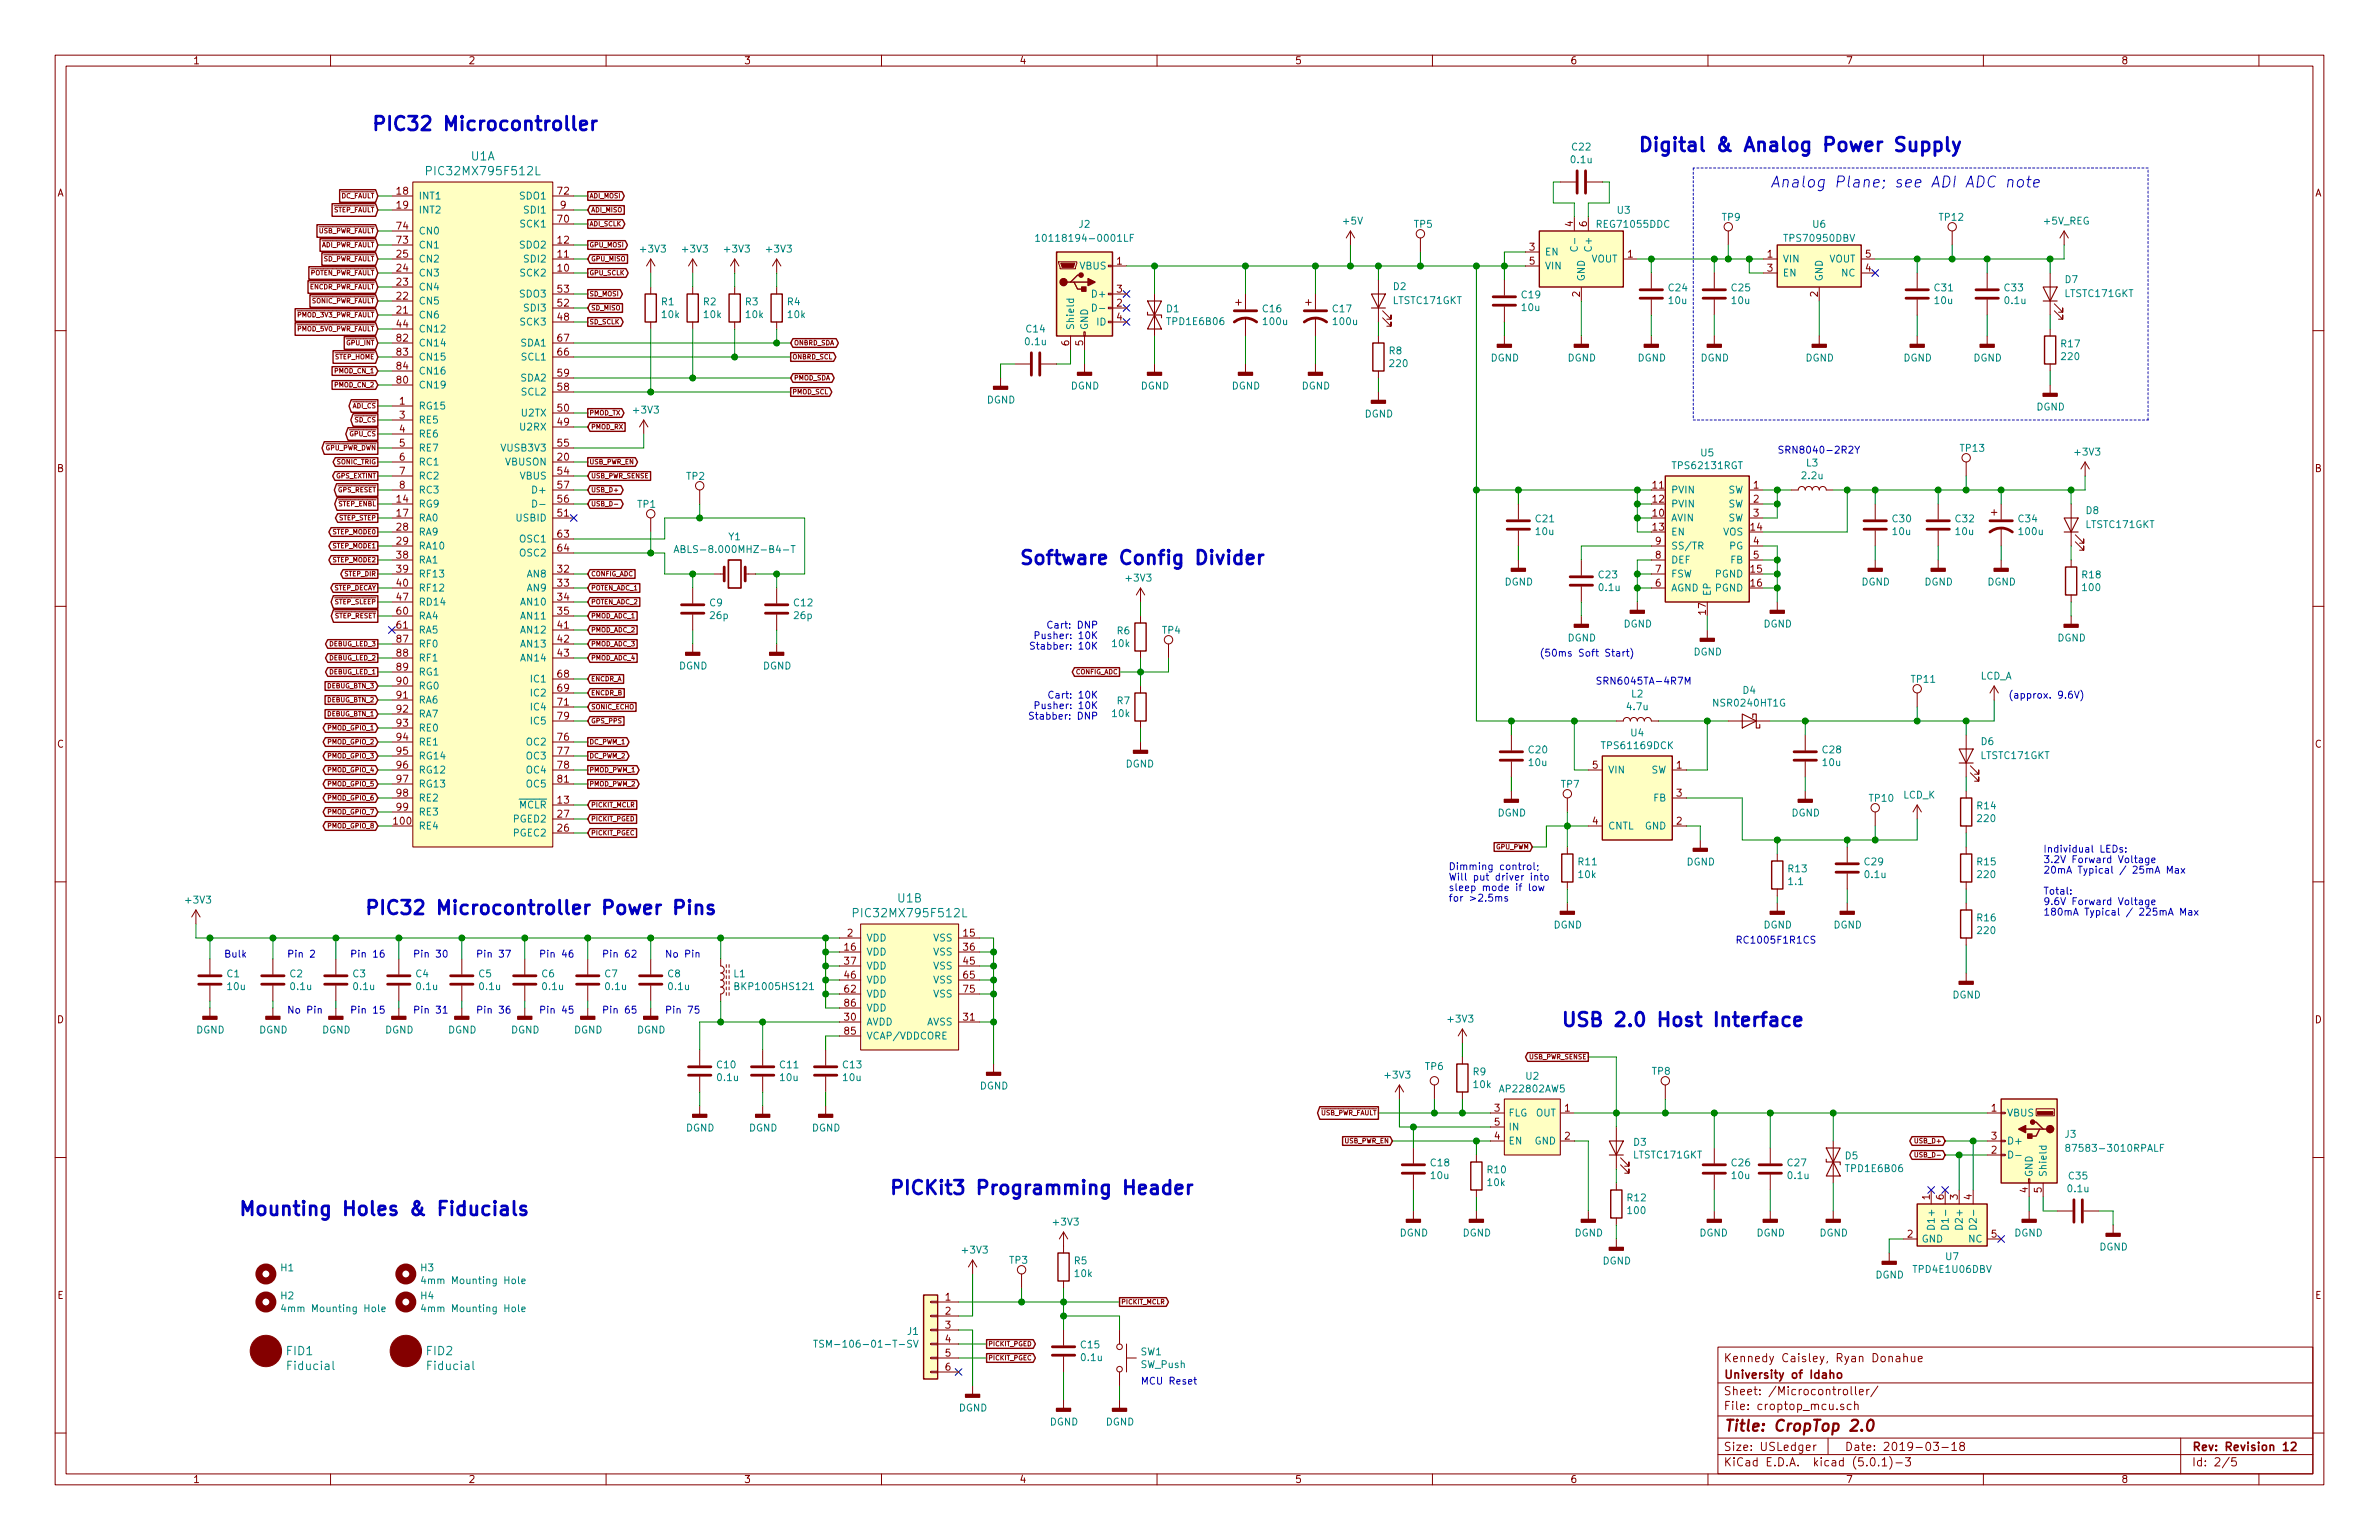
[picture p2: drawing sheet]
<svg xmlns="http://www.w3.org/2000/svg" width="432mm" height="279mm" viewBox="0 0 432 279" stroke-linecap="round" stroke-linejoin="round" font-family="sans-serif">
<defs><g id="words">
<g font-size="3.5" fill="#0000c2">
<text x="67.3" y="23.7">PIC32 Microcontroller</text>
<text x="297.2" y="27.5">Digital &amp; Analog Power Supply</text>
<text x="190.6" y="102.4">Software Config Divider</text>
<text x="66" y="165.9">PIC32 Microcontroller Power Pins</text>
<text x="283.2" y="186.3">USB 2.0 Host Interface</text>
<text x="43.2" y="220.5">Mounting Holes &amp; Fiducials</text>
<text x="161.3" y="216.7">PICKit3 Programming Header</text>
</g>
<text font-size="2.8" fill="#0000c2" x="321.3" y="34">Analog Plane; see ADI ADC note</text>
<text font-size="2.8" fill="#840000" x="312.8" y="259.7">Title: CropTop 2.0</text>
<g font-size="2.1" fill="#008484">
<text x="85.5" y="29.1">U1A</text>
<text x="78.3" y="31.8">PIC32MX795F512L</text>
<text x="155.7" y="166.4">PIC32MX795F512L</text>
<text x="163" y="163.7">U1B</text>
<text x="52.1" y="245.9">FID1</text>
<text x="77.5" y="245.9">FID2</text>
<text x="52.4" y="248.6">Fiducial</text>
<text x="77.8" y="248.6">Fiducial</text>
</g>
<g font-size="2.1" fill="#840000">
<text x="312.8" y="250.1">University of Idaho</text>
<text x="312.8" y="247.1">Kennedy Caisley, Ryan Donahue</text>
<text x="312.8" y="255.8">File: croptop_mcu.sch</text>
<text x="312.8" y="253.1">Sheet: /Microcontroller/</text>
<text x="312.8" y="263.2">Size: USLedger</text>
<text x="334.8" y="263.2">Date: 2019-03-18</text>
<text x="397.8" y="263.2">Rev: Revision 12</text>
<text x="312.8" y="266">KiCad E.D.A. kicad (5.0.1)-3</text>
<text x="397.8" y="266">Id: 2/5</text>
</g>
<g font-size="1.8" fill="#840000">
<text x="35" y="11.6">1</text>
<text x="85" y="11.6">2</text>
<text x="135" y="11.6">3</text>
<text x="185" y="11.6">4</text>
<text x="235" y="11.6">5</text>
<text x="285" y="11.6">6</text>
<text x="335" y="11.6">7</text>
<text x="385" y="11.6">8</text>
<text x="10.4" y="35.6">A</text>
<text x="72.1" y="35.3">18</text>
<text x="101.3" y="35.3">72</text>
<text x="420.2" y="35.6">A</text>
<text x="72.1" y="37.8">19</text>
<text x="72.1" y="41.7">74</text>
<text x="101.3" y="40.4">70</text>
<text x="101.8" y="37.8">9</text>
<text x="285.5" y="41.1" transform="rotate(-90 285.5 41.1)">4</text>
<text x="288" y="41.1" transform="rotate(-90 288 41.1)">6</text>
<text x="72.1" y="46.7">25</text>
<text x="72.1" y="44.2">73</text>
<text x="101.3" y="46.7">11</text>
<text x="101.3" y="44.2">12</text>
<text x="277.6" y="45.5">3</text>
<text x="295.5" y="46.7">1</text>
<text x="320.8" y="46.7">1</text>
<text x="338.6" y="46.7">5</text>
<text x="72.1" y="51.8">23</text>
<text x="72.1" y="49.3">24</text>
<text x="101.3" y="49.3">10</text>
<text x="101.3" y="53.1">53</text>
<text x="202.7" y="48">1</text>
<text x="202.7" y="53.1">3</text>
<text x="277.6" y="48">5</text>
<text x="286.8" y="53.8" transform="rotate(-90 286.8 53.8)">2</text>
<text x="320.8" y="49.3">3</text>
<text x="329.9" y="53.8" transform="rotate(-90 329.9 53.8)">2</text>
<text x="338.6" y="49.3">4</text>
<text x="72.1" y="56.9">21</text>
<text x="72.1" y="54.4">22</text>
<text x="72.1" y="59.4">44</text>
<text x="101.3" y="58.2">48</text>
<text x="101.3" y="55.6">52</text>
<text x="202.7" y="55.6">2</text>
<text x="202.7" y="58.2">4</text>
<text x="72.1" y="62">82</text>
<text x="72.1" y="64.5">83</text>
<text x="101.3" y="64.5">66</text>
<text x="101.3" y="62">67</text>
<text x="194.1" y="62.7" transform="rotate(-90 194.1 62.7)">6</text>
<text x="196.6" y="62.7" transform="rotate(-90 196.6 62.7)">5</text>
<text x="72.1" y="69.6">80</text>
<text x="72.1" y="67.1">84</text>
<text x="101.3" y="70.9">58</text>
<text x="101.3" y="68.3">59</text>
<text x="72.5" y="73.4">1</text>
<text x="72.5" y="75.9">3</text>
<text x="101.3" y="77.2">49</text>
<text x="101.3" y="74.7">50</text>
<text x="72.5" y="78.5">4</text>
<text x="72.5" y="81">5</text>
<text x="72.5" y="83.6">6</text>
<text x="101.3" y="83.6">20</text>
<text x="101.3" y="81">55</text>
<text x="10.4" y="85.6">B</text>
<text x="72.5" y="86.1">7</text>
<text x="72.5" y="88.6">8</text>
<text x="101.3" y="86.1">54</text>
<text x="101.3" y="88.6">57</text>
<text x="300" y="88.6">11</text>
<text x="318.3" y="88.6">1</text>
<text x="420.2" y="85.6">B</text>
<text x="72.1" y="91.2">14</text>
<text x="72.1" y="93.7">17</text>
<text x="101.3" y="93.7">51</text>
<text x="101.3" y="91.2">56</text>
<text x="300" y="93.7">10</text>
<text x="300" y="91.2">12</text>
<text x="318.3" y="91.2">2</text>
<text x="318.3" y="93.7">3</text>
<text x="72.1" y="96.3">28</text>
<text x="72.1" y="98.8">29</text>
<text x="72.1" y="101.3">38</text>
<text x="101.3" y="97.5">63</text>
<text x="101.3" y="100.1">64</text>
<text x="300" y="96.3">13</text>
<text x="300.5" y="101.3">8</text>
<text x="300.5" y="98.8">9</text>
<text x="317.8" y="96.3">14</text>
<text x="318.3" y="98.8">4</text>
<text x="318.3" y="101.3">5</text>
<text x="72.1" y="103.9">39</text>
<text x="72.1" y="106.4">40</text>
<text x="101.3" y="103.9">32</text>
<text x="101.3" y="106.4">33</text>
<text x="300.5" y="106.4">6</text>
<text x="300.5" y="103.9">7</text>
<text x="317.8" y="103.9">15</text>
<text x="317.8" y="106.4">16</text>
<text x="72.1" y="109">47</text>
<text x="72.1" y="111.5">60</text>
<text x="101.3" y="109">34</text>
<text x="101.3" y="111.5">35</text>
<text x="309.6" y="111.5" transform="rotate(-90 309.6 111.5)">17</text>
<text x="72.1" y="114">61</text>
<text x="72.1" y="116.6">87</text>
<text x="72.1" y="119.1">88</text>
<text x="101.3" y="114">41</text>
<text x="101.3" y="116.6">42</text>
<text x="101.3" y="119.1">43</text>
<text x="72.1" y="121.7">89</text>
<text x="72.1" y="124.2">90</text>
<text x="101.3" y="122.9">68</text>
<text x="101.3" y="125.5">69</text>
<text x="72.1" y="126.7">91</text>
<text x="72.1" y="129.3">92</text>
<text x="72.1" y="131.8">93</text>
<text x="101.3" y="128">71</text>
<text x="101.3" y="130.6">79</text>
<text x="10.4" y="135.6">C</text>
<text x="72.1" y="134.4">94</text>
<text x="72.1" y="136.9">95</text>
<text x="101.3" y="134.4">76</text>
<text x="101.3" y="136.9">77</text>
<text x="420.2" y="135.6">C</text>
<text x="72.1" y="139.4">96</text>
<text x="72.1" y="142">97</text>
<text x="101.3" y="139.4">78</text>
<text x="101.3" y="142">81</text>
<text x="289.1" y="139.4">5</text>
<text x="304.3" y="139.4">1</text>
<text x="71.6" y="149.6">100</text>
<text x="72.1" y="144.5">98</text>
<text x="72.1" y="147.1">99</text>
<text x="101.3" y="145.8">13</text>
<text x="101.3" y="148.3">27</text>
<text x="289.1" y="149.6">4</text>
<text x="304.3" y="149.6">2</text>
<text x="304.3" y="144.5">3</text>
<text x="101.3" y="150.9">26</text>
<text x="153.3" y="172.5">16</text>
<text x="153.8" y="169.9">2</text>
<text x="174.9" y="169.9">15</text>
<text x="174.9" y="172.5">36</text>
<text x="153.3" y="175">37</text>
<text x="153.3" y="177.5">46</text>
<text x="174.9" y="175">45</text>
<text x="174.9" y="177.5">65</text>
<text x="10.4" y="185.6">D</text>
<text x="153.3" y="185.2">30</text>
<text x="153.3" y="180.1">62</text>
<text x="153.3" y="182.6">86</text>
<text x="174.9" y="185.2">31</text>
<text x="174.9" y="180.1">75</text>
<text x="420.2" y="185.6">D</text>
<text x="153.3" y="187.7">85</text>
<text x="271.3" y="201.7">3</text>
<text x="284" y="201.7">1</text>
<text x="361.5" y="201.7">1</text>
<text x="271.3" y="206.8">4</text>
<text x="271.3" y="204.2">5</text>
<text x="284" y="206.8">2</text>
<text x="361.5" y="209.3">2</text>
<text x="361.5" y="206.8">3</text>
<text x="350.3" y="217.7" transform="rotate(-90 350.3 217.7)">1</text>
<text x="352.8" y="217.7" transform="rotate(-90 352.8 217.7)">6</text>
<text x="355.3" y="217.7" transform="rotate(-90 355.3 217.7)">3</text>
<text x="357.9" y="217.7" transform="rotate(-90 357.9 217.7)">4</text>
<text x="368" y="216.4" transform="rotate(-90 368 216.4)">4</text>
<text x="370.6" y="216.4" transform="rotate(-90 370.6 216.4)">5</text>
<text x="346.2" y="224.5">2</text>
<text x="361.5" y="224.5">5</text>
<text x="10.4" y="235.6">E</text>
<text x="171.6" y="236">1</text>
<text x="171.6" y="238.5">2</text>
<text x="420.2" y="235.6">E</text>
<text x="171.6" y="241">3</text>
<text x="171.6" y="243.6">4</text>
<text x="171.6" y="246.1">5</text>
<text x="171.6" y="248.7">6</text>
<text x="35" y="269">1</text>
<text x="85" y="269">2</text>
<text x="135" y="269">3</text>
<text x="185" y="269">4</text>
<text x="235" y="269">5</text>
<text x="285" y="269">6</text>
<text x="335" y="269">7</text>
<text x="385" y="269">8</text>
</g>
<g font-size="1.8" fill="#008484">
<text x="285.3" y="29.6">0.1u</text>
<text x="285.4" y="27.3">C22</text>
<text x="75.9" y="36.2">INT1</text>
<text x="75.9" y="38.7">INT2</text>
<text x="94.5" y="36.2">SDO1</text>
<text x="94.6" y="41.3">SCK1</text>
<text x="95.4" y="38.7">SDI1</text>
<text x="195.9" y="41.3">J2</text>
<text x="243.9" y="40.7">+5V</text>
<text x="256.7" y="41.3">TP5</text>
<text x="290.1" y="41.3">REG71055DDC</text>
<text x="293.6" y="38.8">U3</text>
<text x="312.6" y="40.1">TP9</text>
<text x="329.1" y="41.3">U6</text>
<text x="352.1" y="40.1">TP12</text>
<text x="371" y="40.7">+5V_REG</text>
<text x="75.9" y="47.6">CN2</text>
<text x="75.9" y="45.1">CN1</text>
<text x="75.9" y="42.5">CN0</text>
<text x="94.5" y="45.1">SDO2</text>
<text x="95.4" y="47.6">SDI2</text>
<text x="116.4" y="45.8">+3V3</text>
<text x="124" y="45.8">+3V3</text>
<text x="131.6" y="45.8">+3V3</text>
<text x="139.3" y="45.8">+3V3</text>
<text x="189.6" y="43.9">10118194-0001LF</text>
<text x="280.4" y="46.4">EN</text>
<text x="288.8" y="47.6">VOUT</text>
<text x="288.9" y="45.2" transform="rotate(-90 288.9 45.2)">C+</text>
<text x="323.5" y="47.6">VIN</text>
<text x="324.2" y="43.9">TPS70950DBV</text>
<text x="332" y="47.6">VOUT</text>
<text x="75.9" y="52.7">CN4</text>
<text x="75.9" y="50.2">CN3</text>
<text x="94.5" y="54">SDO3</text>
<text x="94.6" y="50.2">SCK2</text>
<text x="196" y="48.9">VBUS</text>
<text x="198.6" y="54">D+</text>
<text x="252.9" y="52.6">D2</text>
<text x="280.4" y="48.9">VIN</text>
<text x="287.7" y="51.1" transform="rotate(-90 287.7 51.1)">GND</text>
<text x="302.9" y="52.9">C24</text>
<text x="314.4" y="52.9">C25</text>
<text x="323.5" y="50.2">EN</text>
<text x="330.8" y="51.1" transform="rotate(-90 330.8 51.1)">GND</text>
<text x="334.3" y="50.2">NC</text>
<text x="351.2" y="52.9">C31</text>
<text x="363.9" y="52.9">C33</text>
<text x="374.8" y="53.9">LTSTC171GKT</text>
<text x="374.9" y="51.4">D7</text>
<text x="75.9" y="57.8">CN6</text>
<text x="75.9" y="55.2">CN5</text>
<text x="94.6" y="59.1">SCK3</text>
<text x="95.4" y="56.5">SDI3</text>
<text x="120.1" y="55.4">R1</text>
<text x="120.2" y="57.7">10k</text>
<text x="127.7" y="55.4">R2</text>
<text x="127.8" y="57.7">10k</text>
<text x="135.3" y="55.4">R3</text>
<text x="135.5" y="57.7">10k</text>
<text x="143" y="55.4">R4</text>
<text x="143.1" y="57.7">10k</text>
<text x="194.9" y="59.9" transform="rotate(-90 194.9 59.9)">Shield</text>
<text x="197.5" y="59.9" transform="rotate(-90 197.5 59.9)">GND</text>
<text x="199.1" y="59.1">ID</text>
<text x="211.8" y="56.7">D1</text>
<text x="212.1" y="59">TPD1E6B06</text>
<text x="229.3" y="56.7">C16</text>
<text x="229.4" y="59">100u</text>
<text x="242" y="56.7">C17</text>
<text x="242.1" y="59">100u</text>
<text x="252.9" y="55.2">LTSTC171GKT</text>
<text x="276.3" y="54.1">C19</text>
<text x="276.3" y="56.4">10u</text>
<text x="303" y="55.2">10u</text>
<text x="314.4" y="55.2">10u</text>
<text x="351.2" y="55.2">10u</text>
<text x="364" y="55.2">0.1u</text>
<text x="75.9" y="60.3">CN12</text>
<text x="75.9" y="62.9">CN14</text>
<text x="75.9" y="65.4">CN15</text>
<text x="94.6" y="62.9">SDA1</text>
<text x="94.8" y="65.4">SCL1</text>
<text x="186.2" y="62.6">0.1u</text>
<text x="186.3" y="60.3">C14</text>
<text x="252.2" y="64.3">R8</text>
<text x="270.6" y="65.6">DGND</text>
<text x="284.5" y="65.6">DGND</text>
<text x="297.2" y="65.6">DGND</text>
<text x="308.7" y="65.6">DGND</text>
<text x="327.7" y="65.6">DGND</text>
<text x="345.5" y="65.6">DGND</text>
<text x="358.2" y="65.6">DGND</text>
<text x="374.2" y="63">R17</text>
<text x="374.3" y="65.3">220</text>
<text x="75.9" y="70.5">CN19</text>
<text x="75.9" y="67.9">CN16</text>
<text x="94.6" y="69.2">SDA2</text>
<text x="94.8" y="71.8">SCL2</text>
<text x="194.4" y="70.7">DGND</text>
<text x="207.1" y="70.7">DGND</text>
<text x="223.6" y="70.7">DGND</text>
<text x="236.3" y="70.7">DGND</text>
<text x="252.4" y="66.6">220</text>
<text x="75.9" y="74.3">RG15</text>
<text x="75.9" y="76.8">RE5</text>
<text x="94.8" y="75.6">U2TX</text>
<text x="115.1" y="75">+3V3</text>
<text x="179.1" y="73.2">DGND</text>
<text x="247.7" y="75.7">DGND</text>
<text x="369.6" y="74.5">DGND</text>
<text x="75.9" y="79.4">RE6</text>
<text x="75.9" y="81.9">RE7</text>
<text x="91.3" y="81.9">VUSB3V3</text>
<text x="94.6" y="78.1">U2RX</text>
<text x="308.8" y="82.8">U5</text>
<text x="355.9" y="82">TP13</text>
<text x="376.8" y="82.7">+3V3</text>
<text x="75.9" y="84.5">RC1</text>
<text x="75.9" y="87">RC2</text>
<text x="75.9" y="89.5">RC3</text>
<text x="91.7" y="84.5">VBUSON</text>
<text x="94.4" y="87">VBUS</text>
<text x="97" y="89.5">D+</text>
<text x="124.6" y="87">TP2</text>
<text x="303.3" y="89.5">PVIN</text>
<text x="303.8" y="85.1">TPS62131RGT</text>
<text x="313.6" y="89.5">SW</text>
<text x="327.2" y="86.9">2.2u</text>
<text x="327.9" y="84.6">L3</text>
<text x="75.9" y="92.1">RG9</text>
<text x="75.9" y="94.6">RA0</text>
<text x="93.8" y="94.6">USBID</text>
<text x="115.7" y="92.1">TP1</text>
<text x="278.8" y="94.8">C21</text>
<text x="303.3" y="94.6">AVIN</text>
<text x="303.3" y="92.1">PVIN</text>
<text x="313.6" y="92.1">SW</text>
<text x="313.6" y="94.6">SW</text>
<text x="343.6" y="94.8">C30</text>
<text x="355" y="94.8">C32</text>
<text x="366.4" y="94.8">C34</text>
<text x="378.6" y="95.8">LTSTC171GKT</text>
<text x="378.7" y="93.3">D8</text>
<text x="75.9" y="97.2">RA9</text>
<text x="75.9" y="99.7">RA10</text>
<text x="94.5" y="98.4">OSC1</text>
<text x="94.5" y="101">OSC2</text>
<text x="124.3" y="100.3">ABLS-8.000MHZ-B4-T</text>
<text x="132.3" y="98">Y1</text>
<text x="278.8" y="97.1">10u</text>
<text x="303.3" y="97.2">EN</text>
<text x="303.3" y="99.7">SS/TR</text>
<text x="312.8" y="97.2">VOS</text>
<text x="313.9" y="99.7">PG</text>
<text x="343.6" y="97.1">10u</text>
<text x="355" y="97.1">10u</text>
<text x="366.6" y="97.1">100u</text>
<text x="75.9" y="102.2">RA1</text>
<text x="75.9" y="104.8">RF13</text>
<text x="75.9" y="107.3">RF12</text>
<text x="95.8" y="104.8">AN8</text>
<text x="95.8" y="107.3">AN9</text>
<text x="204.5" y="105.5">+3V3</text>
<text x="273.1" y="106.2">DGND</text>
<text x="290.2" y="104.9">C23</text>
<text x="290.3" y="107.2">0.1u</text>
<text x="303.3" y="107.3">AGND</text>
<text x="303.3" y="104.8">FSW</text>
<text x="303.3" y="102.2">DEF</text>
<text x="311.4" y="104.8">PGND</text>
<text x="311.4" y="107.3">PGND</text>
<text x="314.1" y="102.2">FB</text>
<text x="337.9" y="106.2">DGND</text>
<text x="349.3" y="106.2">DGND</text>
<text x="360.7" y="106.2">DGND</text>
<text x="378" y="104.9">R18</text>
<text x="378.1" y="107.2">100</text>
<text x="75.9" y="109.9">RD14</text>
<text x="75.9" y="112.4">RA4</text>
<text x="94.8" y="109.9">AN10</text>
<text x="94.8" y="112.4">AN11</text>
<text x="128.9" y="110">C9</text>
<text x="129" y="112.3">26p</text>
<text x="144.2" y="110">C12</text>
<text x="144.2" y="112.3">26p</text>
<text x="294.7" y="113.8">DGND</text>
<text x="310.5" y="108.2" transform="rotate(-90 310.5 108.2)">EP</text>
<text x="320.1" y="113.8">DGND</text>
<text x="75.9" y="114.9">RA5</text>
<text x="75.9" y="117.5">RF0</text>
<text x="94.8" y="114.9">AN12</text>
<text x="94.8" y="117.5">AN13</text>
<text x="202" y="117.4">10k</text>
<text x="202.8" y="115.1">R6</text>
<text x="211" y="115">TP4</text>
<text x="284.5" y="116.4">DGND</text>
<text x="307.4" y="118.9">DGND</text>
<text x="373.4" y="116.4">DGND</text>
<text x="75.9" y="120">RF1</text>
<text x="75.9" y="122.6">RG1</text>
<text x="75.9" y="125.1">RG0</text>
<text x="94.8" y="120">AN14</text>
<text x="96.6" y="123.8">IC1</text>
<text x="123.2" y="121.5">DGND</text>
<text x="138.5" y="121.5">DGND</text>
<text x="316.4" y="125.9">D4</text>
<text x="347" y="123.9">TP11</text>
<text x="359.4" y="123.3">LCD_A</text>
<text x="75.9" y="127.6">RA6</text>
<text x="75.9" y="130.2">RA7</text>
<text x="96.6" y="126.4">IC2</text>
<text x="96.6" y="128.9">IC4</text>
<text x="96.6" y="131.4">IC5</text>
<text x="202" y="130.1">10k</text>
<text x="202.8" y="127.8">R7</text>
<text x="295.4" y="128.9">4.7u</text>
<text x="296.2" y="126.5">L2</text>
<text x="311.3" y="128.2">NSR0240HT1G</text>
<text x="75.9" y="132.7">RE0</text>
<text x="75.9" y="135.3">RE1</text>
<text x="75.9" y="137.8">RG14</text>
<text x="95.7" y="135.3">OC2</text>
<text x="95.7" y="137.8">OC3</text>
<text x="277.5" y="136.7">C20</text>
<text x="291.1" y="135.9">TPS61169DCK</text>
<text x="296.1" y="133.6">U4</text>
<text x="330.9" y="136.7">C28</text>
<text x="359.6" y="137.7">LTSTC171GKT</text>
<text x="359.6" y="135.2">D6</text>
<text x="75.9" y="140.3">RG12</text>
<text x="75.9" y="142.9">RG13</text>
<text x="95.7" y="140.3">OC4</text>
<text x="95.7" y="142.9">OC5</text>
<text x="204.3" y="139.2">DGND</text>
<text x="277.6" y="139">10u</text>
<text x="283.4" y="142.9">TP7</text>
<text x="291.8" y="140.3">VIN</text>
<text x="299.7" y="140.3">SW</text>
<text x="330.9" y="139">10u</text>
<text x="75.9" y="145.4">RE2</text>
<text x="75.9" y="148">RE3</text>
<text x="93.3" y="149.2">PGED2</text>
<text x="94.2" y="146.7">MCLR</text>
<text x="271.8" y="148.1">DGND</text>
<text x="300.2" y="145.4">FB</text>
<text x="325.2" y="148.1">DGND</text>
<text x="339.4" y="145.5">TP10</text>
<text x="345.4" y="144.9">LCD_K</text>
<text x="358.9" y="146.8">R14</text>
<text x="359.1" y="149.1">220</text>
<text x="75.9" y="150.5">RE4</text>
<text x="93.3" y="151.8">PGEC2</text>
<text x="291.8" y="150.5">CNTL</text>
<text x="298.6" y="150.5">GND</text>
<text x="286.5" y="157">R11</text>
<text x="286.6" y="159.3">10k</text>
<text x="306.1" y="157">DGND</text>
<text x="324.6" y="158.3">R13</text>
<text x="324.7" y="160.6">1.1</text>
<text x="338.5" y="157">C29</text>
<text x="338.6" y="159.3">0.1u</text>
<text x="358.9" y="157">R15</text>
<text x="359.1" y="159.3">220</text>
<text x="33.9" y="163.9">+3V3</text>
<text x="358.9" y="167.2">R16</text>
<text x="157.2" y="173.4">VDD</text>
<text x="157.2" y="170.8">VDD</text>
<text x="169.4" y="170.8">VSS</text>
<text x="169.4" y="173.4">VSS</text>
<text x="282" y="168.5">DGND</text>
<text x="320.1" y="168.5">DGND</text>
<text x="332.8" y="168.5">DGND</text>
<text x="359.1" y="169.5">220</text>
<text x="41.2" y="177.3">C1</text>
<text x="41.4" y="179.6">10u</text>
<text x="52.7" y="177.3">C2</text>
<text x="52.9" y="179.6">0.1u</text>
<text x="64.1" y="177.3">C3</text>
<text x="64.3" y="179.6">0.1u</text>
<text x="75.5" y="177.3">C4</text>
<text x="75.7" y="179.6">0.1u</text>
<text x="86.9" y="177.3">C5</text>
<text x="87.1" y="179.6">0.1u</text>
<text x="98.4" y="177.3">C6</text>
<text x="98.6" y="179.6">0.1u</text>
<text x="109.8" y="177.3">C7</text>
<text x="110" y="179.6">0.1u</text>
<text x="121.2" y="177.3">C8</text>
<text x="121.4" y="179.6">0.1u</text>
<text x="133.2" y="177.3">L1</text>
<text x="134" y="179.6">BKP1005HS121</text>
<text x="157.2" y="175.9">VDD</text>
<text x="157.2" y="178.4">VDD</text>
<text x="169.4" y="175.9">VSS</text>
<text x="169.4" y="178.4">VSS</text>
<text x="157.2" y="181">VDD</text>
<text x="157.2" y="183.5">VDD</text>
<text x="169.4" y="181">VSS</text>
<text x="263" y="185.5">+3V3</text>
<text x="354.4" y="181.2">DGND</text>
<text x="35.6" y="187.5">DGND</text>
<text x="47" y="187.5">DGND</text>
<text x="58.5" y="187.5">DGND</text>
<text x="69.9" y="187.5">DGND</text>
<text x="81.3" y="187.5">DGND</text>
<text x="92.8" y="187.5">DGND</text>
<text x="104.2" y="187.5">DGND</text>
<text x="115.6" y="187.5">DGND</text>
<text x="157.2" y="186.1">AVDD</text>
<text x="157.2" y="188.6">VCAP/VDDCORE</text>
<text x="168.1" y="186.1">AVSS</text>
<text x="130.2" y="193.8">C10</text>
<text x="130.3" y="196.1">0.1u</text>
<text x="141.6" y="193.8">C11</text>
<text x="141.7" y="196.1">10u</text>
<text x="153.1" y="193.8">C13</text>
<text x="153.1" y="196.1">10u</text>
<text x="177.9" y="197.7">DGND</text>
<text x="251.5" y="195.7">+3V3</text>
<text x="258.7" y="194.1">TP6</text>
<text x="267.4" y="195.1">R9</text>
<text x="267.5" y="197.4">10k</text>
<text x="277" y="195.9">U2</text>
<text x="299.9" y="195">TP8</text>
<text x="272.5" y="198.2">AP22802AW5</text>
<text x="273.8" y="202.6">FLG</text>
<text x="278.8" y="202.6">OUT</text>
<text x="364.2" y="202.6">VBUS</text>
<text x="124.5" y="205.3">DGND</text>
<text x="135.9" y="205.3">DGND</text>
<text x="147.4" y="205.3">DGND</text>
<text x="273.8" y="207.6">EN</text>
<text x="273.8" y="205.1">IN</text>
<text x="278.6" y="207.6">GND</text>
<text x="296.5" y="207.9">D3</text>
<text x="364.2" y="207.6">D+</text>
<text x="374.9" y="206.4">J3</text>
<text x="376.1" y="209">87583-3010RPALF</text>
<text x="259.7" y="211.6">C18</text>
<text x="259.8" y="213.9">10u</text>
<text x="270" y="212.9">R10</text>
<text x="270.1" y="215.2">10k</text>
<text x="296.5" y="210.2">LTSTC171GKT</text>
<text x="314.4" y="211.6">C26</text>
<text x="314.4" y="213.9">10u</text>
<text x="324.5" y="211.6">C27</text>
<text x="324.6" y="213.9">0.1u</text>
<text x="334.9" y="210.3">D5</text>
<text x="335.3" y="212.6">TPD1E6B06</text>
<text x="368.9" y="213.6" transform="rotate(-90 368.9 213.6)">GND</text>
<text x="371.5" y="213.6" transform="rotate(-90 371.5 213.6)">Shield</text>
<text x="375.6" y="214">C35</text>
<text x="295.4" y="218">R12</text>
<text x="295.6" y="220.3">100</text>
<text x="375.4" y="216.3">0.1u</text>
<text x="174.8" y="227.4">+3V3</text>
<text x="191.3" y="222.4">+3V3</text>
<text x="254.1" y="224.3">DGND</text>
<text x="265.5" y="224.3">DGND</text>
<text x="285.8" y="224.3">DGND</text>
<text x="308.5" y="224.3">DGND</text>
<text x="318.8" y="224.3">DGND</text>
<text x="330.3" y="224.3">DGND</text>
<text x="348.7" y="225.4">GND</text>
<text x="351.2" y="222.5" transform="rotate(-90 351.2 222.5)">D1+</text>
<text x="353.7" y="222" transform="rotate(-90 353.7 222)">D1-</text>
<text x="356.2" y="222.5" transform="rotate(-90 356.2 222.5)">D2+</text>
<text x="357.4" y="225.4">NC</text>
<text x="358.8" y="222" transform="rotate(-90 358.8 222)">D2-</text>
<text x="365.6" y="224.3">DGND</text>
<text x="381.1" y="226.9">DGND</text>
<text x="51" y="230.7">H1</text>
<text x="76.4" y="230.7">H3</text>
<text x="77.5" y="233">4mm Mounting Hole</text>
<text x="183.3" y="229.3">TP3</text>
<text x="195" y="229.4">R5</text>
<text x="195.1" y="231.7">10k</text>
<text x="290.9" y="229.4">DGND</text>
<text x="340.4" y="232">DGND</text>
<text x="347.5" y="230.9">TPD4E1U06DBV</text>
<text x="353.2" y="228.6">U7</text>
<text x="51" y="235.7">H2</text>
<text x="52.1" y="238">4mm Mounting Hole</text>
<text x="76.4" y="235.7">H4</text>
<text x="77.5" y="238">4mm Mounting Hole</text>
<text x="150" y="244.5">TSM-106-01-T-SV</text>
<text x="164.7" y="242.2">J1</text>
<text x="196.2" y="244.6">C15</text>
<text x="207.1" y="245.9">SW1</text>
<text x="196.4" y="246.9">0.1u</text>
<text x="207.1" y="248.2">SW_Push</text>
<text x="174" y="256.1">DGND</text>
<text x="190.6" y="258.6">DGND</text>
<text x="200.7" y="258.6">DGND</text>
</g>
<g font-size="1.8" fill="#0000c2">
<text x="322.6" y="82.3">SRN8040-2R2Y</text>
<text x="188.5" y="117.9">Stabber: 10K</text>
<text x="189.1" y="116">Pusher: 10K</text>
<text x="191" y="114">Cart: DNP</text>
<text x="279.4" y="119.1">(50ms Soft Start)</text>
<text x="289.6" y="124.2">SRN6045TA-4R7M</text>
<text x="188" y="130.6">Stabber: DNP</text>
<text x="189.1" y="128.7">Pusher: 10K</text>
<text x="191.5" y="126.7">Cart: 10K</text>
<text x="364.5" y="126.7">(approx. 9.6V)</text>
<text x="370.8" y="154.7">Individual LEDs:</text>
<text x="262.9" y="157.9">Dimming control;</text>
<text x="262.9" y="159.8">Will put driver into</text>
<text x="262.9" y="161.7">sleep mode if low</text>
<text x="370.8" y="156.6">3.2V Forward Voltage</text>
<text x="370.8" y="158.5">20mA Typical / 25mA Max</text>
<text x="262.9" y="163.6">for &gt;2.5ms</text>
<text x="370.8" y="162.3">Total:</text>
<text x="370.8" y="164.2">9.6V Forward Voltage</text>
<text x="370.8" y="166.1">180mA Typical / 225mA Max</text>
<text x="40.6" y="173.7">Bulk</text>
<text x="52.1" y="173.7">Pin 2</text>
<text x="63.5" y="173.7">Pin 16</text>
<text x="74.9" y="173.7">Pin 30</text>
<text x="86.4" y="173.7">Pin 37</text>
<text x="97.8" y="173.7">Pin 46</text>
<text x="109.2" y="173.7">Pin 62</text>
<text x="120.6" y="173.7">No Pin</text>
<text x="315" y="171.2">RC1005F1R1CS</text>
<text x="52.1" y="183.9">No Pin</text>
<text x="63.5" y="183.9">Pin 15</text>
<text x="74.9" y="183.9">Pin 31</text>
<text x="86.4" y="183.9">Pin 36</text>
<text x="97.8" y="183.9">Pin 45</text>
<text x="109.2" y="183.9">Pin 65</text>
<text x="120.6" y="183.9">Pin 75</text>
<text x="207" y="251.2">MCU Reset</text>
</g>
<g font-size="1.2" fill="#840000">
<text x="61.8" y="36">DC_FAULT</text>
<text x="106.9" y="36">ADI_MOSI</text>
<text x="60.5" y="38.5">STEP_FAULT</text>
<text x="106.9" y="41">ADI_SCLK</text>
<text x="107.2" y="38.5">ADI_MISO</text>
<text x="57.7" y="42.3">USB_PWR_FAULT</text>
<text x="58.2" y="44.9">ADI_PWR_FAULT</text>
<text x="58.5" y="47.4">SD_PWR_FAULT</text>
<text x="106.9" y="44.9">GPU_MOSI</text>
<text x="107.2" y="47.4">GPU_MISO</text>
<text x="56" y="52.5">ENCDR_PWR_FAULT</text>
<text x="56.2" y="49.9">POTEN_PWR_FAULT</text>
<text x="106.9" y="53.7">SD_MOSI</text>
<text x="106.9" y="49.9">GPU_SCLK</text>
<text x="53.9" y="57.6">PMOD_3V3_PWR_FAULT</text>
<text x="56.5" y="55">SONIC_PWR_FAULT</text>
<text x="106.9" y="58.8">SD_SCLK</text>
<text x="107.2" y="56.3">SD_MISO</text>
<text x="53.9" y="60.1">PMOD_5V0_PWR_FAULT</text>
<text x="60.8" y="65.2">STEP_HOME</text>
<text x="63" y="62.6">GPU_INT</text>
<text x="143.8" y="65.2">ONBRD_SCL</text>
<text x="144.1" y="62.6">ONBRD_SDA</text>
<text x="60.9" y="67.7">PMOD_CN_1</text>
<text x="60.9" y="70.3">PMOD_CN_2</text>
<text x="143.8" y="71.5">PMOD_SCL</text>
<text x="144.1" y="69">PMOD_SDA</text>
<text x="64" y="74.1">ADI_CS</text>
<text x="64.4" y="76.6">SD_CS</text>
<text x="106.9" y="75.3">PMOD_TX</text>
<text x="107.2" y="77.9">PMOD_RX</text>
<text x="59" y="81.7">GPU_PWR_DWN</text>
<text x="63.5" y="79.1">GPU_CS</text>
<text x="61.1" y="86.8">GPS_EXTINT</text>
<text x="61.2" y="84.2">SONIC_TRIG</text>
<text x="61.3" y="89.3">GPS_RESET</text>
<text x="106.9" y="84.2">USB_PWR_EN</text>
<text x="107.2" y="89.3">USB_D+</text>
<text x="107.2" y="86.8">USB_PWR_SENSE</text>
<text x="61.4" y="91.8">STEP_ENBL</text>
<text x="61.6" y="94.4">STEP_STEP</text>
<text x="107.2" y="91.8">USB_D-</text>
<text x="60.5" y="99.5">STEP_MODE1</text>
<text x="60.5" y="96.9">STEP_MODE0</text>
<text x="60.5" y="102">STEP_MODE2</text>
<text x="60.6" y="107.1">STEP_DECAY</text>
<text x="62.6" y="104.5">STEP_DIR</text>
<text x="107.2" y="107.1">POTEN_ADC_1</text>
<text x="107.2" y="104.5">CONFIG_ADC</text>
<text x="60.7" y="112.2">STEP_RESET</text>
<text x="60.8" y="109.6">STEP_SLEEP</text>
<text x="107.2" y="109.6">POTEN_ADC_2</text>
<text x="107.2" y="112.2">PMOD_ADC_1</text>
<text x="59.8" y="119.8">DEBUG_LED_2</text>
<text x="59.8" y="117.2">DEBUG_LED_3</text>
<text x="107.2" y="114.7">PMOD_ADC_2</text>
<text x="107.2" y="117.2">PMOD_ADC_3</text>
<text x="107.2" y="119.8">PMOD_ADC_4</text>
<text x="59.5" y="124.9">DEBUG_BTN_3</text>
<text x="59.8" y="122.3">DEBUG_LED_1</text>
<text x="107.2" y="123.6">ENCDR_A</text>
<text x="195.2" y="122.3">CONFIG_ADC</text>
<text x="59.5" y="129.9">DEBUG_BTN_1</text>
<text x="59.5" y="127.4">DEBUG_BTN_2</text>
<text x="107.2" y="126.1">ENCDR_B</text>
<text x="107.2" y="128.7">SONIC_ECHO</text>
<text x="107.2" y="131.2">GPS_PPS</text>
<text x="59.7" y="132.5">PMOD_GPIO_1</text>
<text x="59.7" y="135">PMOD_GPIO_2</text>
<text x="59.7" y="137.6">PMOD_GPIO_3</text>
<text x="106.9" y="137.6">DC_PWM_2</text>
<text x="106.9" y="135">DC_PWM_1</text>
<text x="59.7" y="140.1">PMOD_GPIO_4</text>
<text x="59.7" y="142.6">PMOD_GPIO_5</text>
<text x="106.9" y="142.6">PMOD_PWM_2</text>
<text x="106.9" y="140.1">PMOD_PWM_1</text>
<text x="59.7" y="145.2">PMOD_GPIO_6</text>
<text x="59.7" y="147.7">PMOD_GPIO_7</text>
<text x="107.2" y="146.5">PICKIT_MCLR</text>
<text x="107.2" y="149">PICKIT_PGED</text>
<text x="59.7" y="150.3">PMOD_GPIO_8</text>
<text x="107.2" y="151.5">PICKIT_PGEC</text>
<text x="271.6" y="154.1">GPU_PWM</text>
<text x="277.6" y="192.2">USB_PWR_SENSE</text>
<text x="239.6" y="202.3">USB_PWR_FAULT</text>
<text x="244.1" y="207.4">USB_PWR_EN</text>
<text x="347.9" y="207.4">USB_D+</text>
<text x="348.2" y="210">USB_D-</text>
<text x="203.5" y="236.6">PICKIT_MCLR</text>
<text x="179.3" y="244.2">PICKIT_PGED</text>
<text x="179.3" y="246.8">PICKIT_PGEC</text>
</g>
</g></defs>
<g fill="none" stroke="#840000" stroke-width=".18">
<path d="M10 10h411.8v259.4h-411.8zM12 12h407.8v255.4h-407.8zM60 10v2M110 10v2M160 10v2M210 10v2M260 10v2M310 10v2M360 10v2M410 10v2M71.1 35.6h3.8M71.1 38.1h3.8"/>
<path d="M74.9 33h25.4v120.7h-25.4zM100.3 35.6h3.8M100.3 38.1h3.8M283.2 33h2.8M285.7 39.4v2.5M288 33h2.8M288.3 39.4v2.5M10 60h2M71.1 47h3.8M71.1 49.5h3.8M71.1 44.5h3.8M71.1 57.2h3.8"/>
<path d="M71.1 54.6h3.8M71.1 52.1h3.8M71.1 59.7h3.8M71.1 41.9h3.8M100.3 47h3.8M100.3 55.9h3.8M100.3 53.3h3.8M100.3 58.4h3.8M100.3 49.5h3.8M100.3 44.5h3.8M100.3 40.6h3.8M118.1 47v2.5"/>
<path d="M118.1 52.1v1.2M118.1 58.4v1.3M118.1 47l-.8 1.3M118.1 47l.8 1.3M125.7 47v2.5M125.7 52.1v1.2M125.7 58.4v1.3M125.7 47l-.7 1.3M125.7 47l.8 1.3M133.3 47v2.5M133.3 52.1v1.2M133.3 58.4v1.3"/>
<path d="M133.3 47l-.7 1.3M133.3 47l.8 1.3M141 47v2.5M141 52.1v1.2M141 58.4v1.3M141 47l-.8 1.3M141 47l.7 1.3M192.2 47.5h3.3v.3l-.3 1h-2.8zM201.2 58.3h.7v.2h-.7zM201.2 55.8h.7v.2h-.7zM201.2 53.2h.7v.3h-.7zM201.2 48.1h.7v.3h-.7z"/>
<path d="M201.9 48.3h2.6M201.9 55.9h2.6M201.9 53.3h2.6M201.9 58.4h2.6M209.5 53.3v7.7M224.3 54.9h1M224.8 54.4v1M226.1 53.3v2.8M226.1 57.7v3.3M237 54.9h1M237.5 54.4v1M238.8 53.3v2.8"/>
<path d="M238.8 57.7v3.3M245.1 41.9l-.8 1.3M245.1 41.9v2.6M245.1 41.9l.8 1.3M250.2 50.8v7.6M251 57.7l1.5 1.5v-.8v.8h-.8M251 56.4l1.5 1.5v-.7v.7h-.8M257.8 43.2v2.5M273 50.8v2.8M273 55.6v2.8M276.9 45.7h2.4M276.9 48.3h2.4"/>
<path d="M287 52.1v2.5M294.7 47h2.5M299.7 49.5v2.8M299.7 54.4v2.8M311.1 49.5v2.8M311.1 54.4v2.8M313.7 41.9v2.6M320 47h2.5M320 49.5h2.5M330.2 52.1v2.5M337.9 47h2.5M337.9 49.5h2.5"/>
<path d="M348 49.5v2.8M348 54.4v2.8M354.3 41.9v2.6M360.7 49.5v2.8M360.7 54.4v2.8M372.1 49.5v7.7M372.1 59.7v1.3M372.9 56.4l1.5 1.5v-.7v.7h-.8M372.9 55.1l1.5 1.5v-.7v.7h-.8M374.6 41.9l-.7 1.3M374.6 41.9v2.6M374.6 41.9l.8 1.3"/>
<path d="M419.8 60h2M71.1 73.7h3.8M71.1 76.2h3.8M71.1 78.7h3.8M71.1 64.8h3.8M71.1 62.2h3.8M71.1 69.9h3.8M71.1 67.3h3.8M100.3 77.5h3.8M100.3 74.9h3.8M100.3 71.1h3.8M100.3 68.6h3.8"/>
<path d="M100.3 64.8h3.8M100.3 62.2h3.8M116.8 76.2l-.7 1.3M116.8 76.2v2.5M116.8 76.2l.8 1.3M181.6 68.6v1.5M184.1 66h2.8M189 66h2.8M194.3 61v2.5M196.7 60.2h.3v.8h-.3zM196.8 61v2.5M196.8 66v1.6"/>
<path d="M209.5 66v1.6M226.1 66v1.6M238.8 66v1.6M250.2 61v1.2M250.2 67.3v1.3M250.2 71.1v1.5M273 61v1.5M287 61v1.5M299.7 61v1.5M311.1 61v1.5M330.2 61v1.5M348 61v1.5"/>
<path d="M360.7 61v1.5M372.1 66v1.3M372.1 69.9v1.5M71.1 88.9h3.8M71.1 91.4h3.8M71.1 94h3.8M71.1 99.1h3.8M71.1 83.8h3.8M71.1 96.5h3.8M71.1 81.3h3.8M71.1 86.4h3.8M100.3 88.9h3.8"/>
<path d="M100.3 91.4h3.8M100.3 94h3.8M100.3 83.8h3.8M100.3 81.3h3.8M100.3 86.4h3.8M100.3 97.8h3.8M111.5 91.5h.6M118.1 94v2.5M127 88.9v2.5M275.6 91.4v2.8M275.6 96.3v2.8M299.7 99.1h2.6"/>
<path d="M317.5 88.9h2.5M317.5 91.4h2.5M317.5 94h2.5M317.5 99.1h2.5M325.1 88.9h1.3a.63 .63 0 0 1 .6-.6 .63 .63 0 0 1 .7 .6 .63 .63 0 0 1 .6-.6 .63 .63 0 0 1 .6 .6 .63 .63 0 0 1 .7-.6 .63 .63 0 0 1 .6 .6 .63 .63 0 0 1 .6-.6 .63 .63 0 0 1 .7 .6h1.2M340.4 91.4v2.8M340.4 96.3v2.8M351.8 91.4v2.8M351.8 96.3v2.8M356.9 83.8v2.6M361.4 93h1.1M361.9 92.5v1"/>
<path d="M363.2 91.4v2.8M363.2 95.8v3.3M375.9 91.4v7.7M376.7 98.3l1.5 1.5v-.7v.7h-.8M376.7 97l1.5 1.6v-.8v.8h-.8M378.5 83.8l-.8 1.3M378.5 83.8v2.6M378.5 83.8l.7 1.3M10 110h2M71.1 101.6h3.8M71.1 106.7h3.8M71.1 104.1h3.8"/>
<path d="M71.1 109.2h3.8M71.1 111.8h3.8M71.1 114.3h3.8M71.1 116.8h3.8M71.1 119.4h3.8M100.3 106.7h3.8M100.3 104.1h3.8M100.3 109.2h3.8M100.3 111.8h3.8M100.3 114.3h3.8M100.3 116.8h3.8M100.3 119.4h3.8"/>
<path d="M100.3 100.3h3.8M125.7 106.7v2.8M125.7 111.5v2.8M125.7 116.8v1.6M129.5 104.1h1.9M135.3 104.1h1.9M141 106.7v2.8M141 111.5v2.8M141 116.8v1.6M207 106.7v2.5M207 111.8v1.2M207 118.1v1.3"/>
<path d="M207 106.7l.8 1.3M207 106.7l-.8 1.3M212.1 116.8v2.6M275.6 101.6v1.5M287 101.6v2.8M287 106.4v2.8M287 111.8v1.5M297.2 109.2v1.5M299.7 101.6h2.6M299.7 106.7h2.6M299.7 104.1h2.6M309.9 114.3v1.5"/>
<path d="M317.5 101.6h2.5M322.6 109.2v1.5M340.4 101.6v1.5M351.8 101.6v1.5M363.2 101.6v1.5M375.9 101.6v1.3M375.9 108v1.2M375.9 111.8v1.5M419.8 110h2M71.1 139.7h3.8M71.1 134.6h3.8M71.1 137.2h3.8"/>
<path d="M71.1 121.9h3.8M71.1 124.5h3.8M71.1 127h3.8M71.1 129.5h3.8M71.1 132.1h3.8M100.3 130.8h3.8M100.3 139.7h3.8M100.3 123.2h3.8M100.3 125.7h3.8M100.3 128.3h3.8M100.3 134.6h3.8M100.3 137.2h3.8"/>
<path d="M207 124.5v1.2M207 130.8v1.3M207 134.6v1.5M274.3 133.4v2.7M274.3 138.2v2.8M288.3 139.7h2.5M293.4 130.8h1.2a.63 .63 0 0 1 .7-.6 .63 .63 0 0 1 .6 .6 .63 .63 0 0 1 .6-.6 .63 .63 0 0 1 .7 .6 .63 .63 0 0 1 .6-.6 .63 .63 0 0 1 .6 .6 .63 .63 0 0 1 .7-.6 .63 .63 0 0 1 .6 .6h1.3M303.5 139.7h2.6M313.7 130.8h7.6M327.7 133.4v2.7M327.7 138.2v2.8M348 125.7v2.6"/>
<path d="M356.9 133.4v7.6M357.6 138.9l1.6 1.6v-.8v.8h-.8M361.9 124.5l-.7 1.2M361.9 124.5v2.5M361.9 124.5l.8 1.2M10 160h2M71.1 149.9h3.8M71.1 144.8h3.8M71.1 142.2h3.8M71.1 147.3h3.8M100.3 146.1h3.8M100.3 151.1h3.8"/>
<path d="M100.3 148.6h3.8M100.3 142.2h3.8M274.3 143.5v1.5M284.5 144.8v2.5M284.5 153.7v1.2M288.3 149.9h2.5M303.5 149.9h2.6M303.5 144.8h2.6M308.6 152.4v1.5M322.6 154.9v1.3M327.7 143.5v1.5M335.3 153.7v2.8"/>
<path d="M335.3 158.5v2.8M340.4 147.3v2.6M348 146.1v2.5M348 146.1l-.8 1.2M348 146.1l.7 1.2M356.9 143.5v1.3M356.9 149.9v1.2M356.9 153.7v1.2M357.6 140.2l1.6 1.5v-.7v.7h-.8M419.8 160h2M35.6 165.1l-.8 1.3M35.6 165.1v2.5"/>
<path d="M35.6 165.1l.7 1.3M38.1 174v2.8M38.1 178.8v2.8M49.5 174v2.8M49.5 178.8v2.8M61 174v2.8M61 178.8v2.8M72.4 174v2.8M72.4 178.8v2.8M83.8 174v2.8M83.8 178.8v2.8M95.2 174v2.8"/>
<path d="M95.2 178.8v2.8M106.7 174v2.8M106.7 178.8v2.8M118.1 174v2.8M118.1 178.8v2.8M130.8 174v1.3a.63 .63 0 0 1 .6 .6 .63 .63 0 0 1-.6 .6 .63 .63 0 0 1 .6 .7 .63 .63 0 0 1-.6 .6 .63 .63 0 0 1 .6 .6 .63 .63 0 0 1-.6 .7 .63 .63 0 0 1 .6 .6 .63 .63 0 0 1-.6 .6v1.3M131.8 175v.5M131.8 176v.5M131.8 177v.5M131.8 178.1v.5M131.8 179.1v.5M132.3 175v.5"/>
<path d="M132.3 176v.5M132.3 177v.5M132.3 178.1v.5M132.3 179.1v.5M152.4 170.2h3.8M152.4 172.7h3.8M152.4 175.3h3.8M152.4 177.8h3.8M156.2 167.6h17.8v22.9h-17.8zM174 170.2h3.8M174 172.7h3.8M174 175.3h3.8"/>
<path d="M174 177.8h3.8M284.5 160v1.3M284.5 163.8v1.6M322.6 161.3v1.3M322.6 163.8v1.6M335.3 163.8v1.6M356.9 160v1.3M356.9 163.8v1.3M356.9 170.2v1.3M356.9 176.5v1.6M38.1 182.9v1.5M49.5 182.9v1.5"/>
<path d="M61 182.9v1.5M72.4 182.9v1.5M83.8 182.9v1.5M95.2 182.9v1.5M106.7 182.9v1.5M118.1 182.9v1.5M127 190.5v2.8M127 195.3v2.8M131.8 180.1v.5M132.3 180.1v.5M138.4 190.5v2.8M138.4 195.3v2.8"/>
<path d="M149.9 190.5v2.8M149.9 195.3v2.8M152.4 185.4h3.8M152.4 180.3h3.8M152.4 188h3.8M152.4 182.9h3.8M174 185.4h3.8M174 180.3h3.8M180.3 193v1.6M254 196.9l.8 1.2M254 196.9v2.5M254 196.9l-.8 1.2"/>
<path d="M260.3 196.9v2.5M265.4 186.7l.8 1.3M265.4 186.7v2.5M265.4 191.8v1.2M265.4 198.1v1.3M265.4 186.7l-.7 1.3M273 199.4h10.2v10.2h-10.2zM302.3 196.9v2.5M10 210h2M127 200.7v1.5M138.4 200.7v1.5M149.9 200.7v1.5"/>
<path d="M256.5 208.3v2.8M256.5 213.1v2.8M256.5 219.7v1.5M268 209.6v1.2M268 215.9v1.3M268 219.7v1.5M270.5 201.9h2.5M270.5 207h2.5M270.5 204.5h2.5M283.3 201.9h2.4M283.3 207h2.4M288.3 219.7v1.5"/>
<path d="M293.4 204.5v7.6M293.4 214.6v1.3M294.1 211.3l1.6 1.6v-.8v.8h-.8M294.1 210.1l1.6 1.5v-.8v.8h-.8M311.1 208.3v2.8M311.1 213.1v2.8M311.1 219.7v1.5M321.3 208.3v2.8M321.3 213.1v2.8M321.3 219.7v1.5M332.7 207v7.6M332.7 219.7v1.5"/>
<path d="M347.6 209.1v.7l.2 .1 .2-.1 .1-.7M350.5 215.9v2.5M353.1 215.9v2.5M355.6 215.9v2.5M358.1 215.9v2.5M360.7 201.9h2.5M360.7 209.6h2.5M360.7 207h2.5M363.2 209.4h.8v.3h-.8zM363.2 206.9h.8v.2h-.8zM363.2 201.8h.8v.3h-.8zM368.2 213.9h.2v.7h-.2z"/>
<path d="M368.3 214.6v2.6M368.3 219.7v1.5M369.6 201.2h3.3v1.2h-3.3zM370.8 214.6v2.6M373.4 219.7h2.8M378.2 219.7h2.8M419.8 210h2M168.9 238.6h1.3v.3h-1.3zM168.9 236.1h1.3v.2h-1.3zM170.2 236.2h3.8M170.2 238.8h3.8M176.5 228.6l-.7 1.3"/>
<path d="M176.5 228.6v2.5M176.5 228.6l.8 1.3M185.4 231.1v2.6M193 223.5v3.8M193 232.4v1.3M193 223.5l-.7 1.3M193 223.5l.8 1.3M293.4 221v1.3M293.4 224.8v1.5M342.9 227.3v1.6M345.4 224.8h2.6M360.7 224.8h2.5"/>
<path d="M383.5 222.3v1.5M10 260h2M168.9 248.8h1.3v.2h-1.3zM168.9 246.3h1.3v.2h-1.3zM168.9 243.7h1.3v.3h-1.3zM168.9 241.2h1.3v.2h-1.3zM170.2 241.3h3.8M170.2 243.8h3.8M170.2 246.4h3.8M170.2 248.9h3.8M176.5 251.5v1.5M193 241.3v2.8"/>
<path d="M193 246.1v2.8M193 254v1.5M203.2 241.3v2.5M203.2 248.9v2.6M203.2 254v1.5M204.5 246.4h1.7M204.5 243.8v5.1M311.8 244.4h108v23h-108zM311.8 256.9h108M311.8 250.9h108M334.6 254.8h-.3l-.2 .2v.2l.5 .1v.4h-.5M334.6 252.2l.2-.1 .5 .1v.7l-.2 .2-.5-.2z"/>
<path d="M336 254.8h-.4l-.3 .2 .1 .7h.6M336 251.6v1.3l.2 .2M336.6 254.9l.3-.1h.3l.1 1M336.6 254.3v1.5M336.8 251.6v1.3l.2 .2M337.5 252.6l.7-.2-.1-.3h-.4l-.2 .2 .1 .7h.5M338.8 252.1v1M339.3 252.1l-.5 .2M340.8 251.5l-1.3 1.9M344.2 246.2h.6v.9M344.8 246.4l-.5 .1-.2 .2 .2 .4 .5-.1M345.5 246.2h.1a.37 .37 0 0 1 .6 .1v.8"/>
<path d="M345.5 245.6v1.5M346.9 246.1l.1 .9 .3 .1 .2-.2M347.5 246.1v1M348.2 246.6l.7-.2-.1-.2-.4-.1-.2 .2 .1 .7h.5M419.8 260h2M60 267.4v2M110 267.4v2M160 267.4v2M210 267.4v2M260 267.4v2M310 267.4v2M311.8 263.9h108"/>
<path d="M311.8 260.9h108M327.9 262.7l.7-.2-.1-.2-.4-.1-.2 .2v.7h.6M329.2 262.2v1M329.6 262.2l-.4 .3M331.8 260.9v3M339.6 264.6l.3-.1a.86 .86 0 0 1 .1 1.5 .79 .79 0 0 1-.4-1.4zM341 265.8v.2M341.6 264.9l.5-.4v1.5M341.6 266h.9M343 264.3a1.71 1.71 0 0 1 0 2.2M344.1 265.4h1.2M345.8 264.5h1l-.5 .5 .4 .2v.6l-.2 .2-.7-.2"/>
<path d="M350.9 261.7h.9l-.4 .6 .4 .1v.6l-.2 .2-.7-.2M352.5 262.6h1.1M354.3 262.1l.4-.4v1.5M354.3 263.2h.8M356 262.3l-.3-.3 .1-.2 .2-.1h.4l.2 .3-.1 .2-.5 .1-.3 .3 .1 .4 .2 .2h.3l.3-.3-.1-.4-.2-.2M360 267.4v2M395.8 260.9v6.5M404.6 264.4l-1.2 1.9M405.8 264.5h-.7v.7l.2-.2 .5 .1 .1 .2-.1 .5-.2 .2-.5-.2M410 267.4v2"/>
<circle cx="257.8" cy="42.4" r=".76"/>
<circle cx="313.7" cy="41.1" r=".76"/>
<circle cx="354.3" cy="41.1" r=".76"/>
<circle cx="118.1" cy="93.2" r=".76"/>
<circle cx="127" cy="88.1" r=".76"/>
<circle cx="356.9" cy="83.1" r=".76"/>
<circle cx="212.1" cy="116.1" r=".76"/>
<circle cx="348" cy="125" r=".76"/>
<circle cx="284.5" cy="144" r=".76"/>
<circle cx="340.4" cy="146.6" r=".76"/>
<circle cx="260.4" cy="196.1" r=".76"/>
<circle cx="302.3" cy="196.1" r=".76"/>
<circle cx="185.4" cy="230.4" r=".76"/>
<circle cx="203.2" cy="244.3" r=".51"/>
<circle cx="203.2" cy="248.4" r=".51"/>
</g>
<path d="M132.2 101.6h2.3v5.1h-2.3zM332.2 249.2l.2-.1h.4v1M333.5 249.2l.3-.1 .4 .1v.7l-.2 .2-.5-.2zM414.5 263.2h.8M415.9 261.8l.6-.1 .2 .4-.9 1.1h.9" fill="none" stroke="#840000" stroke-width=".3"/>
<path d="M337.9 259.4l.1 .1-.1 .1-.1-.1 .1-.1v.2M339.2 257.8a.45 .45 0 0 1 .5-.2 .45 .45 0 0 1 .3 .4 1.15 1.15 0 0 1-.8 1.6l-.1-.1a1.5 1.5 0 0 1 .1-1.7z" fill="none" stroke="#840000" stroke-width=".41"/>
<g fill="none" stroke="#008400" stroke-width=".18">
<path d="M68.6 35.6h2.5M68.6 38.1h2.5M104.1 35.6h2.6M104.1 38.1h2.6M283.2 33h-1.3v3.8h3.8v2.6M290.8 33h1.3v3.8h-3.8v2.6M68.6 47h2.5M68.6 49.5h2.5M68.6 44.5h2.5M68.6 41.9h2.5M68.6 52.1h2.5M68.6 54.6h2.5"/>
<path d="M68.6 57.2h2.5M68.6 59.7h2.5M104.1 47h2.6M104.1 49.5h2.6M104.1 40.6h2.6M104.1 44.5h2.6M104.1 53.3h2.6M104.1 55.9h2.6M104.1 58.4h2.6M118.1 49.5v2.6M118.1 59.7v11.4M125.7 49.5v2.6"/>
<path d="M125.7 59.7v8.9M133.3 49.5v2.6M133.3 59.7v5.1M141 49.5v2.6M141 59.7v2.5M204.5 48.3h72.4M209.5 48.3v5M226.1 48.3v5M238.8 48.3v5M245.1 44.5v3.8M250.2 48.3v2.5M250.2 58.4v2.6"/>
<path d="M257.8 45.7v2.6M268 48.3v82.5h25.4M273 58.4v2.6M276.9 45.7h-3.9v5.1M287 54.6v6.4M297.2 47h22.8M299.7 47v2.5M299.7 57.2v3.8M311.1 47v2.5M311.1 57.2v3.8M313.7 44.5v2.5M317.5 47v2.5h2.5"/>
<path d="M330.2 54.6v6.4M348 47v2.5M348 57.2v3.8M354.3 44.5v2.5M360.7 47v2.5M360.7 57.2v3.8M372.1 47v2.5M372.1 57.2v2.5M374.6 44.5v2.5h-34.2M68.6 62.2h2.5M68.6 64.8h2.5M68.6 67.3h2.5"/>
<path d="M68.6 69.9h2.5M68.6 73.7h2.5M68.6 76.2h2.5M68.6 78.7h2.5M104.1 62.2h39.4M104.1 64.8h39.4M104.1 74.9h2.6M104.1 77.5h2.6M104.1 68.6h39.4M104.1 71.1h39.4M116.8 78.7v2.6h-12.7M184.1 66h-2.5v2.6"/>
<path d="M194.3 63.5v2.5h-2.5M196.8 63.5v2.5M209.5 61v5M226.1 61v5M238.8 61v5M250.2 68.6v2.5M372.1 67.3v2.6M68.6 94h2.5M68.6 88.9h2.5M68.6 91.4h2.5M68.6 96.5h2.5M68.6 99.1h2.5"/>
<path d="M68.6 83.8h2.5M68.6 81.3h2.5M68.6 86.4h2.5M104.1 97.8h16.5v-3.8h25.4v10.1h-8.8M104.1 88.9h2.6M104.1 91.4h2.6M104.1 83.8h2.6M104.1 86.4h2.6M118.1 96.5v3.8M127 91.4v2.6M268 88.9h31.7M275.6 88.9v2.5"/>
<path d="M275.6 99.1v2.5M297.2 88.9v7.6h2.5M297.2 94h2.5M297.2 91.4h2.5M299.7 99.1h-12.7v2.5M320 99.1h2.6v10.1M320 88.9h5.1M320 91.4h2.6M322.6 88.9v5.1h-2.6M335.3 88.9v7.6h-15.3M340.4 88.9v2.5M340.4 99.1v2.5"/>
<path d="M351.8 88.9v2.5M351.8 99.1v2.5M356.9 86.4v2.5M363.2 88.9v2.5M363.2 99.1v2.5M375.9 88.9v2.5M375.9 99.1v2.5M378.5 86.4v2.5h-45.8M68.6 101.6h2.5M68.6 104.1h2.5M68.6 106.7h2.5M68.6 109.2h2.5"/>
<path d="M68.6 111.8h2.5M68.6 116.8h2.5M68.6 119.4h2.5M104.1 104.1h2.6M104.1 100.3h16.5v3.8h8.9M104.1 106.7h2.6M104.1 109.2h2.6M104.1 111.8h2.6M104.1 114.3h2.6M104.1 116.8h2.6M104.1 119.4h2.6M125.7 104.1v2.6"/>
<path d="M125.7 114.3v2.5M141 104.1v2.6M141 114.3v2.5M207 109.2v2.6M207 119.4v5.1M212.1 119.4v2.5h-8.9M287 109.2v2.6M297.2 104.1h2.5M297.2 106.7h2.5M299.7 101.6h-2.5v7.6M309.9 111.8v2.5M320 101.6h2.6"/>
<path d="M320 104.1h2.6M320 106.7h2.6M375.9 109.2v2.6M68.6 139.7h2.5M68.6 121.9h2.5M68.6 134.6h2.5M68.6 137.2h2.5M68.6 132.1h2.5M68.6 129.5h2.5M68.6 127h2.5M68.6 124.5h2.5M104.1 130.8h2.6"/>
<path d="M104.1 139.7h2.6M104.1 123.2h2.6M104.1 125.7h2.6M104.1 128.3h2.6M104.1 134.6h2.6M104.1 137.2h2.6M207 132.1v2.5M274.3 130.8v2.6M285.7 130.8v8.9h2.6M301 130.8h12.7M309.9 130.8v8.9h-3.8M327.7 130.8v2.6"/>
<path d="M348 128.3v2.5M356.9 130.8v2.6M361.9 127v3.8h-40.6M68.6 149.9h2.5M68.6 144.8h2.5M68.6 142.2h2.5M68.6 147.3h2.5M104.1 142.2h2.6M104.1 146.1h2.6M104.1 148.6h2.6M104.1 151.1h2.6M274.3 141v2.5"/>
<path d="M284.5 147.3v6.4M288.3 149.9h-7.6v3.8h-2.6M306.1 149.9h2.5v2.5M306.1 144.8h10.1v7.6h31.8v-3.8M322.6 152.4v2.5M327.7 141v2.5M335.3 152.4v1.3M340.4 149.9v2.5M356.9 141v2.5M356.9 151.1v2.6M35.6 167.6v2.6h116.8M38.1 170.2v3.8"/>
<path d="M49.5 170.2v3.8M61 170.2v3.8M72.4 170.2v3.8M83.8 170.2v3.8M95.2 170.2v3.8M106.7 170.2v3.8M118.1 170.2v3.8M130.8 170.2v3.8M149.9 170.2v12.7h2.5M149.9 177.8h2.5M149.9 175.3h2.5M149.9 172.7h2.5"/>
<path d="M177.8 170.2h2.5v22.8M177.8 177.8h2.5M177.8 175.3h2.5M177.8 172.7h2.5M284.5 161.3v2.5M322.6 162.6v1.2M335.3 161.3v2.5M356.9 161.3v2.5M356.9 171.5v5M38.1 181.6v1.3M49.5 181.6v1.3M61 181.6v1.3"/>
<path d="M72.4 181.6v1.3M83.8 181.6v1.3M95.2 181.6v1.3M106.7 181.6v1.3M118.1 181.6v1.3M127 198.1v2.6M130.8 181.6v3.8M138.4 185.4v5.1M138.4 198.1v2.6M149.9 198.1v2.6M149.9 180.3h2.5M152.4 188h-2.5v2.5"/>
<path d="M152.4 185.4h-25.4v5.1M177.8 180.3h2.5M177.8 185.4h2.5M254 199.4v5.1h16.5M260.3 199.4v2.5M265.4 189.2v2.6M265.4 199.4v2.5M288.3 191.8h5.1v12.7M302.3 199.4v2.5M250.2 201.9h20.3M252.7 207h17.8M256.5 204.5v3.8"/>
<path d="M256.5 215.9v3.8M268 207v2.6M268 217.2v2.5M285.7 207h2.6v12.7M285.7 201.9h75M293.4 212.1v2.5M311.1 201.9v6.4M311.1 215.9v3.8M321.3 201.9v6.4M321.3 215.9v3.8M332.7 201.9v5.1M332.7 214.6v5.1"/>
<path d="M353.1 209.6h7.6M353.1 207h7.6M355.6 209.6v6.3M358.1 207v8.9M368.3 217.2v2.5M370.8 217.2v2.5h2.6M381 219.7h2.5v2.6M174 236.2h29.2M176.5 231.1v7.7h-2.5M185.4 233.7v2.5M193 233.7v7.6M193 238.8h10.2v2.5"/>
<path d="M293.4 222.3v2.5M345.4 224.8h-2.5v2.5M174 246.4h5.1M174 241.3h2.5v10.2M174 243.8h5.1M193 248.9v5.1M203.2 251.5v2.5"/>
</g>
<g fill="none" stroke="#840000" stroke-width=".25">
<path d="M60.3 37h7.9l.4 1.1-.4 1.1h-7.9zM61.6 34.4h6.6l.4 1.2-.4 1.1h-6.6zM106.7 34.8h6.2l.4 .8-.4 .7h-6.2zM106.7 39.9h6.3l.4 .7-.4 .8h-6.3zM107.1 37.3h6.2v1.6h-6.2l-.4-.8zM53.6 56h14.6l.4 1.2-.4 1.1h-14.6zM53.6 58.5h14.6l.4 1.2-.4 1.1h-14.6zM55.9 50.9h12.3l.4 1.2-.4 1.1h-12.3zM56.1 48.4h12.1l.4 1.1-.4 1.2h-12.1zM56.3 53.5h11.9l.4 1.1-.4 1.2h-11.9zM57.5 40.8h10.7l.4 1.1-.4 1.2h-10.7zM58.1 43.3h10.1l.4 1.2-.4 1.1h-10.1z"/>
<path d="M58.4 45.8h9.8l.4 1.2-.4 1.1h-9.8zM106.7 52.6h5.9l.4 .7-.4 .8h-5.9zM106.7 43.7h6.8l.4 .8-.4 .7h-6.8zM106.7 57.6h6l.4 .8-.4 .8h-6zM106.7 48.7h6.9l.4 .8-.4 .8h-6.9zM107.1 55.1h5.9v1.6h-5.9l-.4-.8zM107.1 46.2h6.8v1.6h-6.8l-.4-.8zM117.1 53.3h2v5.1h-2zM124.7 53.3h2v5.1h-2zM132.3 53.3h2.1v5.1h-2.1zM140 53.3h2v5.1h-2zM191.8 45.7h10.1v15.3h-10.1z"/>
<path d="M194.3 51.2h.6l.7 1.3h1.2M194.9 51.2h2.6M196.2 49.9h-.6l-1.3 1.3h-.6M279.4 41.9h15.2v10.2h-15.2zM322.6 44.5h15.2v7.6h-15.2zM60.3 66.5h7.9l.4 .8-.4 .8h-7.9zM60.3 69.1h7.9l.4 .8-.4 .7h-7.9zM60.5 63.6h7.7l.4 1.2-.4 1.1h-7.7zM62.5 61.1h5.7l.4 1.1-.4 1.2h-5.7zM63.2 77.6h5.4v2.3h-5.4l-.4-1.2zM63.8 72.5h4.8v2.3h-4.8l-.5-1.1zM64.1 75.1h4.5v2.2h-4.5l-.4-1.1z"/>
<path d="M106.7 74.1h6.2l.4 .8-.4 .8h-6.2zM107.1 76.7h6.4v1.6h-6.4l-.4-.8zM143.5 70.3h7.1l.4 .8-.4 .8h-7.1zM143.5 64h7.8l.4 .8-.4 .8h-7.8zM143.9 67.8h7.1l.4 .8-.4 .8h-7.1l-.4-.8zM143.9 61.4h7.9l.4 .8-.4 .8h-7.9l-.4-.8zM249.2 62.2h2v5.1h-2zM371.1 61h2v5h-2zM58.9 80.1h9.7v2.3h-9.7l-.5-1.1zM60.1 98.3h8.5v1.5h-8.5l-.4-.7zM60.1 95.7h8.5v1.6h-8.5l-.4-.8zM60.8 85.6h7.8v1.5h-7.8l-.4-.7z"/>
<path d="M60.9 83h7.7v1.6h-7.7l-.4-.8zM61.1 87.8h7.5v2.2h-7.5l-.4-1.1zM61.2 90.3h7.4v2.3h-7.4l-.4-1.2zM61.3 93.2h7.3v1.6h-7.3l-.4-.8zM106.7 83h8.6l.4 .8-.4 .8h-8.6zM107.1 90.7h5.6l.4 .7-.4 .8h-5.6l-.4-.8zM107.1 88.1h5.6l.4 .8-.4 .8h-5.6l-.4-.8zM107.1 85.6h11v1.5h-11l-.4-.7zM302.3 86.4h15.2v22.8h-15.2zM59.5 118.6h9.1v1.6h-9.1l-.4-.8zM59.5 116.1h9.1v1.5h-9.1l-.4-.8zM60.1 100.8h8.5v1.6h-8.5l-.4-.8z"/>
<path d="M60.5 105.9h8.1v1.6h-8.1l-.5-.8zM60.5 108.1h8.1v2.3h-8.1l-.4-1.2zM60.5 110.6h8.1v2.3h-8.1l-.4-1.1zM62.3 103.4h6.3v1.5h-6.3l-.5-.8zM107.1 108.4h9v1.6h-9l-.4-.8zM107.1 105.9h9v1.6h-9l-.4-.8zM107.1 111h8.5v1.5h-8.5l-.4-.7zM107.1 113.5h8.5v1.6h-8.5l-.4-.8zM107.1 116.1h8.5v1.5h-8.5l-.4-.8zM107.1 118.6h8.5v1.6h-8.5l-.4-.8zM107.1 103.4h8.2v1.5h-8.2l-.4-.8zM206 113h2v5.1h-2z"/>
<path d="M374.9 102.9h2v5.1h-2zM59 128.8h9.2l.4 .7-.4 .8h-9.2zM59 126.2h9.2l.4 .8-.4 .8h-9.2zM59 123.7h9.2l.4 .8-.4 .7h-9.2zM59.1 131.3h9.1l.4 .8-.4 .8h-9.1l-.5-.8zM59.1 133.8h9.1l.4 .8-.4 .8h-9.1l-.5-.8zM59.1 136.4h9.1l.4 .8-.4 .7h-9.1l-.5-.7zM59.1 138.9h9.1l.4 .8-.4 .8h-9.1l-.5-.8zM59.5 121.1h9.1v1.6h-9.1l-.4-.8zM106.7 136.4h7.1l.4 .8-.4 .7h-7.1zM106.7 133.8h7.1l.4 .8-.4 .8h-7.1zM106.7 138.9h8.9l.4 .8-.4 .8h-8.9z"/>
<path d="M107.1 122.4h6.1v1.6h-6.1l-.4-.8zM107.1 124.9h6.2v1.6h-6.2l-.4-.8zM107.1 127.5h8.3v1.6h-8.3l-.4-.8zM107.1 130h6.2v1.6h-6.2l-.4-.8zM195 121.1h8.2v1.6h-8.2l-.4-.8zM206 125.7h2v5.1h-2zM290.8 137.2h12.7v15.2h-12.7zM59.1 141.5h9.1l.4 .7-.4 .8h-9.1l-.5-.8zM59.1 144h9.1l.4 .8-.4 .8h-9.1l-.5-.8zM59.1 146.5h9.1l.4 .8-.4 .8h-9.1l-.5-.8zM59.1 149.1h9.1l.4 .8-.4 .7h-9.1l-.5-.7zM106.7 141.5h8.9l.4 .7-.4 .8h-8.9z"/>
<path d="M107.1 145.3h8.5v1.5h-8.5l-.4-.7zM107.1 150.3h8.4v1.6h-8.4l-.4-.8zM107.1 147.8h8.4v1.6h-8.4l-.4-.8zM271.2 152.9h6.5l.4 .8-.4 .8h-6.5zM283.5 154.9h2v5.1h-2zM321.6 156.2h2v5.1h-2zM355.9 144.8h2v5.1h-2zM355.9 154.9h2v5.1h-2zM355.9 165.1h2v5.1h-2zM264.4 193h2v5.1h-2zM277.3 191h11v1.6h-11l-.4-.8zM363.2 199.4h10.2v15.2h-10.2z"/>
<path d="M239.5 200.8h10.7v2.3h-10.7l-.4-1.2zM243.7 206.2h8.6l.4 .8-.4 .8h-8.6zM267 210.8h2v5.1h-2zM292.4 215.9h2v5.1h-2zM347 208.8h5.7l.4 .8-.4 .7h-5.7l-.4-.7zM347 206.2h5.7l.4 .8-.4 .8h-5.7l-.4-.8zM348 218.4h12.7v7.7h-12.7zM367.7 204.9h2.5M368.9 203.6h.7l1.2 1.3h.7M370.8 204.9h-.6l-.6 1.2h-1.3M167.6 235h2.6v15.2h-2.6zM192 227.3h2.1v5.1h-2.1z"/>
<path d="M203.2 235.4h8.5l.4 .8-.4 .8h-8.5zM179.1 245.6h8.4l.4 .8-.4 .8h-8.4zM179.1 243.1h8.4l.4 .7-.4 .8h-8.4z"/>
</g>
<g fill="#840000" stroke="#840000" stroke-width=".25">
<path d="M248.9 72.6h2.6v.6h-2.6z"/>
<path d="M237.5 67.6h2.5v.5h-2.5z"/>
<path d="M334 165.4h2.5v.5h-2.5z"/>
<path d="M321.3 165.4h2.5v.5h-2.5z"/>
<path d="M307.3 153.9h2.6v.5h-2.6z"/>
<path d="M273 145h2.6v.5h-2.6z"/>
<path d="M274.3 103.1h2.6v.5h-2.6z"/>
<path d="M285.7 62.5h2.6v.5h-2.6z"/>
<path d="M195.6 67.6h2.5v.5h-2.5z"/>
<path d="M196.3 52.1h.8v.7h-.8z"/>
<path d="M197.5 50.5l1.3 .7-1.3 .6z"/>
<path d="M355.6 178.1h2.5v.5h-2.5z"/>
<path d="M374.6 113.3h2.6v.5h-2.6z"/>
<path d="M224.8 67.6h2.5v.5h-2.5z"/>
<path d="M361.9 103.1h2.6v.5h-2.6z"/>
<path d="M321.3 110.7h2.5v.6h-2.5z"/>
<path d="M308.6 115.8h2.5v.5h-2.5z"/>
<path d="M295.9 110.7h2.5v.6h-2.5z"/>
<path d="M285.7 113.3h2.6v.5h-2.6z"/>
<path d="M326.4 145h2.5v.5h-2.5z"/>
<path d="M271.8 62.5h2.5v.5h-2.5z"/>
<path d="M298.4 62.5h2.6v.5h-2.6z"/>
<path d="M339.1 103.1h2.5v.5h-2.5z"/>
<path d="M350.5 103.1h2.6v.5h-2.6z"/>
<path d="M208.3 67.6h2.5v.5h-2.5z"/>
<path d="M283.2 165.4h2.5v.5h-2.5z"/>
<path d="M116.8 184.4h2.6v.5h-2.6z"/>
<path d="M105.4 184.4h2.5v.5h-2.5z"/>
<path d="M94 184.4h2.5v.5h-2.5z"/>
<path d="M82.5 184.4h2.6v.5h-2.6z"/>
<path d="M71.1 184.4h2.6v.5h-2.6z"/>
<path d="M59.7 184.4h2.5v.5h-2.5z"/>
<path d="M48.3 184.4h2.5v.5h-2.5z"/>
<path d="M36.8 184.4h2.6v.5h-2.6z"/>
<path d="M179.1 194.6h2.5v.5h-2.5z"/>
<path d="M148.6 202.2h2.5v.5h-2.5z"/>
<path d="M125.7 202.2h2.6v.5h-2.6z"/>
<path d="M137.2 202.2h2.5v.5h-2.5z"/>
<path d="M191.8 255.5h2.5v.5h-2.5z"/>
<path d="M175.3 253h2.5v.5h-2.5z"/>
<path d="M201.9 255.5h2.6v.5h-2.6z"/>
<path d="M205.7 136.1h2.6v.6h-2.6z"/>
<path d="M368 205.7h.8v.8h-.8z"/>
<path d="M366.4 204.9l1.3-.7v1.3z"/>
<path d="M367 221.2h2.6v.5h-2.6z"/>
<path d="M341.6 228.9h2.6v.5h-2.6z"/>
<path d="M255.3 221.2h2.5v.5h-2.5z"/>
<path d="M287 221.2h2.6v.5h-2.6z"/>
<path d="M292.1 226.3h2.5v.5h-2.5z"/>
<path d="M266.7 221.2h2.5v.5h-2.5z"/>
<path d="M309.9 221.2h2.5v.5h-2.5z"/>
<path d="M320 221.2h2.6v.5h-2.6z"/>
<path d="M139.7 118.4h2.5v.5h-2.5z"/>
<path d="M124.5 118.4h2.5v.5h-2.5z"/>
<path d="M309.9 62.5h2.5v.5h-2.5z"/>
<path d="M328.9 62.5h2.6v.5h-2.6z"/>
<path d="M346.7 62.5h2.5v.5h-2.5z"/>
<path d="M359.4 62.5h2.5v.5h-2.5z"/>
<path d="M370.8 71.4h2.6v.5h-2.6z"/>
<path d="M331.5 221.2h2.5v.5h-2.5z"/>
<path d="M382.3 223.8h2.5v.5h-2.5z"/>
<path d="M180.3 70.1h2.6v.5h-2.6z"/>
<circle cx="193" cy="51.2" r=".63"/>
<circle cx="196.2" cy="49.9" r=".38"/>
<circle cx="372.1" cy="204.9" r=".63"/>
<circle cx="368.9" cy="203.6" r=".38"/>
</g>
<g fill="none" stroke="#840000" stroke-width=".51">
<path d="M286.3 31v4.1M287.8 31v4.1M224 58.4a3.3 3.3 0 0 1 4.1 0M224 56.4h4.1M236.7 58.4a3.3 3.3 0 0 1 4.1 0M236.7 56.4h4.1M271 55.4h4.1M271 53.8h4.1M297.7 54.1h4.1M297.7 52.6h4.1M309.1 54.1h4.1M309.1 52.6h4.1"/>
<path d="M345.9 54.1h4.1M345.9 52.6h4.1M358.6 54.1h4.1M358.6 52.6h4.1M187.2 64v4.1M188.7 64v4.1M273.6 96h4M273.6 94.5h4M338.3 96h4.1M338.3 94.5h4.1M349.8 96h4M349.8 94.5h4"/>
<path d="M361.2 96.5a3.3 3.3 0 0 1 4.1 0M361.2 94.5h4.1M123.7 111.3h4.1M123.7 109.7h4.1M131.4 102.9v2.5M135.3 102.9v2.5M138.9 111.3h4.1M138.9 109.7h4.1M285 106.2h4.1M285 104.6h4.1M272.3 137.9h4.1M272.3 136.4h4.1"/>
<path d="M325.6 137.9h4.1M325.6 136.4h4.1M333.2 158.2h4.1M333.2 156.7h4.1M36.1 178.6h4M36.1 177h4M47.5 178.6h4.1M47.5 177h4.1M58.9 178.6h4.1M58.9 177h4.1M70.4 178.6h4M70.4 177h4"/>
<path d="M81.8 178.6h4.1M81.8 177h4.1M93.2 178.6h4.1M93.2 177h4.1M104.6 178.6h4.1M104.6 177h4.1M116.1 178.6h4M116.1 177h4M125 195.1h4M125 193.5h4M136.4 195.1h4.1M136.4 193.5h4.1"/>
<path d="M147.8 195.1h4.1M147.8 193.5h4.1M254.5 212.9h4.1M254.5 211.3h4.1M309.1 212.9h4.1M309.1 211.3h4.1M319.3 212.9h4M319.3 211.3h4M376.4 217.7v4M378 217.7v4M191 245.9h4.1M191 244.3h4.1"/>
</g>
<g fill="#ffffc2" stroke="#ffffc2" stroke-width=".18">
<path d="M279.4 41.9h15.2v10.2h-15.2z"/>
<path d="M191.8 45.7h10.1v15.3h-10.1z"/>
<path d="M302.3 86.4h15.2v22.8h-15.2z"/>
<path d="M290.8 137.2h12.7v15.2h-12.7z"/>
<path d="M322.6 44.5h15.2v7.6h-15.2z"/>
<path d="M167.6 235h2.6v15.2h-2.6z"/>
<path d="M363.2 199.4h10.2v15.2h-10.2z"/>
<path d="M348 218.4h12.7v7.7h-12.7z"/>
<path d="M273 199.4h10.2v10.2h-10.2z"/>
<path d="M74.9 33h25.4v120.7h-25.4z"/>
<path d="M156.2 167.6h17.8v22.9h-17.8z"/>
</g>
<g fill="none" stroke="#008484" stroke-width=".18">
<path d="M77.4 31l.8-.1 .1-.2-.1-.4-.8-.1v1.5M97.3 30.2v1.5h.7M188 42.9l.3-.4v1.3M188 43.8h.7M193.6 54.3h1.3M194.1 54.3l-.1 .4 .3 .2 .5-.1v-.5M198.3 55.2a.64 .64 0 0 1 .7 .6 .64 .64 0 0 1-.7 .6zM199.6 56h.9M204.1 42.5v1.3h.6M205.2 43.1h.4M205.8 42.5h-.6v1.3M285.2 44.8a.6 .6 0 0 0 .4 .8 .6 .6 0 0 0 .7-.6l-.1-.2"/>
<path d="M285.8 43.2v1M96.7 90.7a.64 .64 0 0 1 .7 .7 .64 .64 0 0 1-.7 .6zM98 91.5h.9M122.5 99.9h.6M123.6 99.6l.6-.1 .1-.2-.1-.2-.6-.1v1.3h.5l.2-.2 .1-.3-.3-.2M142.2 99.8h1M143.6 99h.7M143.9 99v1.3M308.4 99h.6l.1-.2-.1-.3-.2-.2h-.4v1.3M308.7 99l.4 .6M122.4 100.3l.4-1.3 .4 1.3M133.4 178.9l.5-.1 .1-.4-.6-.1v1.3h.5l.2-.2v-.3l-.3-.2"/>
<path d="M146.9 178.6l.4-.3v1.3M146.9 179.6h.8M154.9 165.6l.7-.1 .2-.2-.1-.4-.2-.1h-.6v1.5M174.8 164.8v1.5h.7M364.6 208.8a.64 .64 0 0 1 .7 .7 .64 .64 0 0 1-.7 .6zM365.9 209.6h1M370.1 207.9h1.3M370.6 207.9v.4l.2 .3 .5-.1v-.6M375.2 208.2l-.2-.1v-.4l.2-.1 .4 .1v.4l-.5 .1-.1 .2v.3l.2 .2 .4-.1 .1-.1-.1-.4-.2-.1M392.1 208.2h.5M392.7 207.6h-.6v1.3M51.4 236.7l-.3 .8h.8"/>
<path d="M68.7 236.7v1.1l.2 .2M69.3 237.5l.6-.1-.1-.2-.3-.1-.2 .2 .1 .6h.4M76.8 236.7l-.3 .8h.8M76.8 231.6l-.3 .9h.8M94.1 236.7v1.1l.2 .2M94.1 231.6v1.1l.2 .2M94.7 237.5l.6-.1-.1-.2-.3-.1-.2 .2 .1 .6h.4M94.7 232.5l.6-.1-.1-.3h-.3l-.2 .1 .1 .6h.4M350 222.4a.67 .67 0 0 1 .7-.1 .67 .67 0 0 1 .4 .7h-1.3zM352.5 222.4a.67 .67 0 0 1 .8-.1 .67 .67 0 0 1 .3 .7h-1.3zM355.1 222.4a.67 .67 0 0 1 .7-.1 .67 .67 0 0 1 .4 .7h-1.3zM357.6 222.4a.67 .67 0 0 1 .8-.1 .67 .67 0 0 1 .3 .7h-1.3z"/>
<path d="M60.5 247v1.3l.2 .2M85.9 247v1.3l.2 .2M147.7 243.2h.7M148 243.2v1.2M149.5 243.2h-.5l-.2 .1 .1 .4 .5 .2 .1 .3-.2 .2h-.5M165.5 243.2h-.5l-.2 .1-.1 .2 .1 .2 .5 .2 .2 .3-.3 .2h-.5M165.8 243.2l.4 1.2 .4-1.2"/>
</g>
<g fill="none" stroke="#840000" stroke-width=".2">
<path d="M208.3 54.6h2.5l-1.3 2.6zM208.3 56.6v.6h2.5v.5M209.5 57.2l1.3 2.5h-2.5zM248.9 53.3h2.6l-1.3 2.6zM248.9 55.9h2.6M370.8 52.1h2.6l-1.3 2.5zM370.8 54.6h2.6M374.6 94h2.6l-1.3 2.5zM374.6 96.5h2.6M316.2 129.5l2.6 1.3-2.6 1.3zM318.1 130.2v-.7h.7v2.6h.6v-.7M355.6 135.9h2.5l-1.2 2.5z"/>
<path d="M355.6 138.4h2.5M292.1 207h2.5l-1.2 2.6zM292.1 209.6h2.5M331.5 208.3h2.5l-1.3 2.5zM331.5 210.3v.5h2.5v.5M332.7 210.8l1.3 2.6h-2.5z"/>
</g>
<g fill="none" stroke="#0000c2" stroke-width=".18">
<path d="M364.5 32.8a.5 .5 0 0 1 .9 .1l-.1 1M364.5 32.6l-.1 1.3M366.3 32.8a.52 .52 0 0 1 .6-.2 .52 .52 0 0 1 .4 .4l-.1 .6a.56 .56 0 0 1-.5 .3 .56 .56 0 0 1-.6-.3zM367.9 32.6h.8M368.3 31.9l-.3 1.7 .1 .2 .4 .1M369.1 33.2l1-.1v-.4l-.6-.1-.3 .3v.9l.1 .1 .6-.1M335.6 81.1l.5-.2 .2 .4-.8 .9h.8M336.7 80.9l.4 .7 .4-.7M337.1 81.6v.6M187.8 116.6l-.5-.1-.2 .1-.1 .3 .1 .2 .5 .1 .2 .4-.3 .2-.5-.1M187.9 115.3l.6-.1v-.5l-.1-.1h-.5v1.3M191 112.8a.6 .6 0 0 0-.9 .4 .6 .6 0 0 0 .6 .8l.3-.2"/>
<path d="M293.4 118.3h.5l.1 .7M294 118.5l-.5 .1-.1 .1 .1 .3h.5M294.6 118.2v.8M294.9 118.2l-.3 .2M295.2 118.2h.5M295.4 117.8v1.1l.3 .1M296 117.6a1.47 1.47 0 0 1 0 1.9M187.6 129.3l-.5-.1-.2 .1v.4l.6 .2 .1 .4-.3 .2-.5-.1M187.9 128l.6-.1v-.5l-.1-.1h-.5v1.3M191.1 125.5a.6 .6 0 0 0-.8 .5 .6 .6 0 0 0 .6 .7l.2-.2M304.6 122.9h.8l-.5 1.2M305.9 124.1v-1.2l.4 .9 .4-.9v1.2"/>
<path d="M376.5 125.4l.5 1.3 .4-1.3M377.7 125.2a1.47 1.47 0 0 1 0 2M276.9 156.9l-.4 .3M277.3 157l.3-.1 .3 .3-.1 .5-.3 .1-.3-.2zM278 158.4v.1M278 158.9v.8M278.4 156.5v1.1l.2 .2M278.6 159l.1-.1h.3l.1 .8M278.6 158.9v.8M279.1 157v.1M279.2 157.7l-.2 .3M279.5 158.9h.5"/>
<path d="M279.7 158.4v1.1l.3 .2M280.5 158.9h.3l.2 .1-.1 .6-.3 .1-.2-.2zM383.5 153.3a.64 .64 0 0 1 .8 .7 .64 .64 0 0 1-.8 .6zM385.2 153.8h-.3l-.1 .1v.2l.4 .2v.3h-.4M385.9 154.5v.1M385.9 153.8v.1M388.3 155.7h.5l.1 .8M388.9 156h-.5l-.1 .2v.3h.6M390 155.7v1.1l-.2 .1h-.3M390 155.7h-.3l-.3 .2 .1 .6h.5M390.6 156.1l.6-.1-.1-.3h-.4l-.1 .2v.6h.5M393.4 158.4v-1.3l.4 1 .5-1v1.3"/>
<path d="M394.8 157.6h.5l.1 .8M395.4 157.9h-.4l-.2 .2v.3h.6M395.9 157.6l.6 .8M396.5 157.6l-.6 .8M56.4 172.5l.4-.1 .3 .3-.8 1h.8M69.6 172.4l-.4 .1a.87 .87 0 0 0 0 1.2l.5-.2v-.5l-.5-.1-.2 .2M80.6 172.5l.1-.1a.69 .69 0 0 1 .5 .6 .69 .69 0 0 1-.5 .7l-.2-.3-.1-.2zM91.8 172.4h.9l-.6 1.3M103.9 172.4l-.4 .1a.87 .87 0 0 0 0 1.2l.5-.2v-.5l-.5-.1-.2 .2M114.7 172.5l.5-.1 .2 .3v.2l-.7 .8h.7M126.3 172.9l.2-.1 .3 .1 .1 .8M271.5 162.8l.2-.1h.3v.8"/>
<path d="M272 162.8l.2-.1h.3l.1 .8M273.6 162.7h-.3l-.2 .1 .1 .2 .4 .1v.3h-.5M277.6 160.3v1.1l.2 .2M278.3 160.8h.3l.3 .2-.2 .5-.3 .1-.1-.1zM279.3 160.8l.2 .8 .3-.6 .2 .6 .2-.8M329.4 169.9l-.5-.1-.1 .2v.4l.6 .2v.3l-.2 .2h-.5M375.9 162.1v.1M375.9 161.4v.2M388.3 163.3h.5l.1 .8M388.9 163.6l-.5 .1-.1 .1v.3h.6M390 163.3v1.1l-.2 .2-.3-.1M390 163.3h-.3l-.3 .2 .1 .6h.5"/>
<path d="M390.6 163.7l.6-.1-.1-.3h-.4l-.1 .2v.6h.5M393.6 166l.4-1.2 .4 1.2M393.7 165.7h.6M395.8 166v-1.2l.4 .9 .5-.9v1.2M397.3 165.3h.5v.7M397.8 165.5l-.4 .1-.2 .1 .2 .3h.4M398.3 165.2l.7 .8M399 165.2l-.7 .8M57.8 183.1l.1-.1h.3l.1 .8M69.7 182.5h-.6l-.1 .7 .2-.2 .4 .1 .1 .6-.2 .1-.5-.1M80.4 182.9l.4-.4v1.3M80.4 183.8h.8"/>
<path d="M92.5 182.5l-.4 .1a.87 .87 0 0 0 0 1.2l.4-.1v-.5l-.4-.2-.2 .3M104 182.5h-.6l-.1 .7 .2-.2 .4 .1 .1 .6-.2 .1-.5-.1M115.4 182.5h-.6l-.1 .7 .2-.2 .4 .1 .1 .6-.2 .1-.5-.1M126.8 182.5h-.6v.7l.1-.2 .5 .1v.6l-.2 .1-.4-.1M216.7 250.3h.5M216.9 249.9v1.1l.3 .1"/>
</g>
<g fill="#008400" stroke="#008400" stroke-width=".25">
<circle cx="309.9" cy="130.8" r=".51"/>
<circle cx="285.7" cy="130.8" r=".51"/>
<circle cx="273" cy="48.3" r=".51"/>
<circle cx="356.9" cy="130.8" r=".51"/>
<circle cx="348" cy="47" r=".51"/>
<circle cx="335.3" cy="152.4" r=".51"/>
<circle cx="322.6" cy="152.4" r=".51"/>
<circle cx="268" cy="88.9" r=".51"/>
<circle cx="354.3" cy="47" r=".51"/>
<circle cx="250.2" cy="48.3" r=".51"/>
<circle cx="297.2" cy="91.4" r=".51"/>
<circle cx="363.2" cy="88.9" r=".51"/>
<circle cx="375.9" cy="88.9" r=".51"/>
<circle cx="322.6" cy="104.1" r=".51"/>
<circle cx="322.6" cy="106.7" r=".51"/>
<circle cx="297.2" cy="106.7" r=".51"/>
<circle cx="297.2" cy="94" r=".51"/>
<circle cx="322.6" cy="101.6" r=".51"/>
<circle cx="297.2" cy="104.1" r=".51"/>
<circle cx="322.6" cy="91.4" r=".51"/>
<circle cx="322.6" cy="88.9" r=".51"/>
<circle cx="335.3" cy="88.9" r=".51"/>
<circle cx="340.4" cy="152.4" r=".51"/>
<circle cx="348" cy="130.8" r=".51"/>
<circle cx="327.7" cy="130.8" r=".51"/>
<circle cx="274.3" cy="130.8" r=".51"/>
<circle cx="284.5" cy="149.9" r=".51"/>
<circle cx="238.8" cy="48.3" r=".51"/>
<circle cx="257.8" cy="48.3" r=".51"/>
<circle cx="245.1" cy="48.3" r=".51"/>
<circle cx="317.5" cy="47" r=".51"/>
<circle cx="299.7" cy="47" r=".51"/>
<circle cx="275.6" cy="88.9" r=".51"/>
<circle cx="297.2" cy="88.9" r=".51"/>
<circle cx="340.4" cy="88.9" r=".51"/>
<circle cx="351.8" cy="88.9" r=".51"/>
<circle cx="356.9" cy="88.9" r=".51"/>
<circle cx="360.7" cy="47" r=".51"/>
<circle cx="372.1" cy="47" r=".51"/>
<circle cx="209.6" cy="48.3" r=".51"/>
<circle cx="226.1" cy="48.3" r=".51"/>
<circle cx="38.1" cy="170.2" r=".51"/>
<circle cx="49.5" cy="170.2" r=".51"/>
<circle cx="61" cy="170.2" r=".51"/>
<circle cx="95.3" cy="170.2" r=".51"/>
<circle cx="72.4" cy="170.2" r=".51"/>
<circle cx="83.8" cy="170.2" r=".51"/>
<circle cx="106.7" cy="170.2" r=".51"/>
<circle cx="149.9" cy="180.3" r=".51"/>
<circle cx="149.9" cy="177.8" r=".51"/>
<circle cx="149.9" cy="175.3" r=".51"/>
<circle cx="149.9" cy="172.7" r=".51"/>
<circle cx="180.3" cy="185.4" r=".51"/>
<circle cx="180.3" cy="180.3" r=".51"/>
<circle cx="180.3" cy="177.8" r=".51"/>
<circle cx="180.3" cy="175.3" r=".51"/>
<circle cx="180.3" cy="172.7" r=".51"/>
<circle cx="149.9" cy="170.2" r=".51"/>
<circle cx="118.1" cy="170.2" r=".51"/>
<circle cx="130.8" cy="170.2" r=".51"/>
<circle cx="130.8" cy="185.4" r=".51"/>
<circle cx="138.4" cy="185.4" r=".51"/>
<circle cx="311.1" cy="47" r=".51"/>
<circle cx="268" cy="48.3" r=".51"/>
<circle cx="193" cy="236.2" r=".51"/>
<circle cx="193" cy="238.8" r=".51"/>
<circle cx="207" cy="121.9" r=".51"/>
<circle cx="185.4" cy="236.2" r=".51"/>
<circle cx="293.4" cy="201.9" r=".51"/>
<circle cx="311.1" cy="201.9" r=".51"/>
<circle cx="302.3" cy="201.9" r=".51"/>
<circle cx="256.5" cy="204.5" r=".51"/>
<circle cx="260.3" cy="201.9" r=".51"/>
<circle cx="268" cy="207" r=".51"/>
<circle cx="355.6" cy="209.6" r=".51"/>
<circle cx="358.1" cy="207" r=".51"/>
<circle cx="141" cy="104.1" r=".51"/>
<circle cx="125.7" cy="104.1" r=".51"/>
<circle cx="141" cy="62.2" r=".51"/>
<circle cx="133.4" cy="64.8" r=".51"/>
<circle cx="125.7" cy="68.6" r=".51"/>
<circle cx="118.1" cy="71.1" r=".51"/>
<circle cx="332.7" cy="201.9" r=".51"/>
<circle cx="321.3" cy="201.9" r=".51"/>
<circle cx="127" cy="94" r=".51"/>
<circle cx="265.4" cy="201.9" r=".51"/>
<circle cx="118.1" cy="100.3" r=".51"/>
<circle cx="313.7" cy="47" r=".51"/>
</g>
<g fill="none" stroke="#0000c2" stroke-width=".51">
<path d="M104.1 21.1v2.1l.4 .4M105.3 22.7l1.2-.2-.1-.5-.7-.1-.3 .1-.1 .3 .1 1.1 .3 .2 .7-.2M107.6 21.9v1.7M108.3 21.9a.63 .63 0 0 0-.7 .5M348.9 25.8a.82 .82 0 0 1 1.1 .2l.1 .2v.7l-.1 .3-.3 .2-.8-.1M351.2 25.8a.82 .82 0 0 1 1.1 .2l.1 .2-.1 1-.4 .2-.7-.1M351.2 25.7v2.5M353.4 24.9v2.1l.4 .4M354.5 25.7l.6 1.7M355.7 25.7l-.8 2.3-.4 .2M187.1 99.9l-1-.1a.61 .61 0 0 0-.4 .6 .61 .61 0 0 0 .4 .6 .95 .95 0 0 1 1 .6 .64 .64 0 0 1-.5 .7l-.9-.1M188.3 100.8a.69 .69 0 0 1 1 .3v.7a.67 .67 0 0 1-.6 .5 .67 .67 0 0 1-.7-.5v-.7z"/>
<path d="M122.7 164.6h.9a.68 .68 0 0 0 .5-.6 .68 .68 0 0 0-.5-.7h-.9v2.5M125.1 163.3l-.1 .1 .1 .2 .2-.2-.2-.1v.3M125.1 164.2v1.6M126.3 164.4a.62 .62 0 0 1 1.1 .1v1.3M126.3 164.2v1.6M129.4 164.3l-.6-.1-.3 .3 .1 .4 .8 .2 .1 .2-.1 .4-.2 .1-.7-.1M321.5 184.6l.2-.1 .7 .1 .1 .2v1.3M322.5 185.1l-.2 .1h-.6a.48 .48 0 0 0-.4 .5 .48 .48 0 0 0 .4 .4h.6l.2-.1M324.8 184.6a.79 .79 0 0 0-1.2 .3v.7l.1 .3a.79 .79 0 0 0 1.1 .1M325.7 185.3l1.2-.2-.1-.5-.7-.1-.4 .3v1l.2 .2 .2 .1 .7-.1M89.8 217.9l-.1 .2 .1 .1 .2-.1-.2-.2v.3M89.8 218.8v1.6"/>
<path d="M91 218.9l.3-.1 .7 .1 .1 .2v1.3M92.1 219.4l-.2 .1h-.6a.48 .48 0 0 0-.4 .5 .48 .48 0 0 0 .4 .4h.6l.2-.1M93.3 217.9v2.2l.3 .3M95.4 218.9a.61 .61 0 0 0-.9 .2l.1 .4 .6 .1 .3 .3-.1 .4-.2 .1-.7-.1M212.3 215.1a.82 .82 0 0 0-1 .1l-.1 .2v.7l.1 .3 .3 .2 .7-.1M212.3 214.1v2.5M213.4 215.8l1.2-.3-.1-.4-.7-.1-.4 .3v1l.1 .2 .3 .1 .7-.1M215.7 215v1.6M216.4 215a.59 .59 0 0 0-.7 .4"/>
</g>
<g fill="none" stroke="#000084" stroke-width=".18">
<path d="M203.9 57.8l1.2 1.2M203.9 55.3l1.2 1.2M203.9 52.7l1.2 1.2M205.1 57.8l-1.2 1.2M205.1 55.3l-1.2 1.2M205.1 52.7l-1.2 1.2M339.8 48.9l1.2 1.2M341 48.9l-1.2 1.2M103.5 93.4l1.2 1.2M104.7 93.4l-1.2 1.2M70.5 113.7l1.2 1.2M71.7 113.7l-1.2 1.2"/>
<path d="M349.9 215.3l1.2 1.2M351.1 215.3l-1.2 1.2M352.5 215.3l1.2 1.2M353.7 215.3l-1.2 1.2M362.6 224.2l1.2 1.2M363.8 224.2l-1.2 1.2M173.4 248.3l1.2 1.2M174.6 248.3l-1.2 1.2"/>
</g>
<g fill="#840000" stroke="#840000" stroke-width=".18">
<path d="M192.5 47.8h2.6l-.3 .7h-2z"/>
<path d="M369.8 201.7h2.8v.5h-2.8z"/>
<circle cx="73.7" cy="245.1" r="2.84"/>
<circle cx="48.3" cy="245.1" r="2.84"/>
</g>
<path d="M307.3 30.5v45.7M389.9 30.5h-82.6M307.3 76.2h82.6M389.9 76.2v-45.7" fill="none" stroke="#0000c2" stroke-width=".18" stroke-dasharray=".4 .4"/>
<g fill="none" stroke="#840000" stroke-width="1.3">
<circle cx="48.3" cy="231.1" r="1.27"/>
<circle cx="48.3" cy="236.2" r="1.27"/>
<circle cx="73.7" cy="231.1" r="1.27"/>
<circle cx="73.7" cy="236.2" r="1.27"/>
</g>
<use href="#words"/>
</svg>
